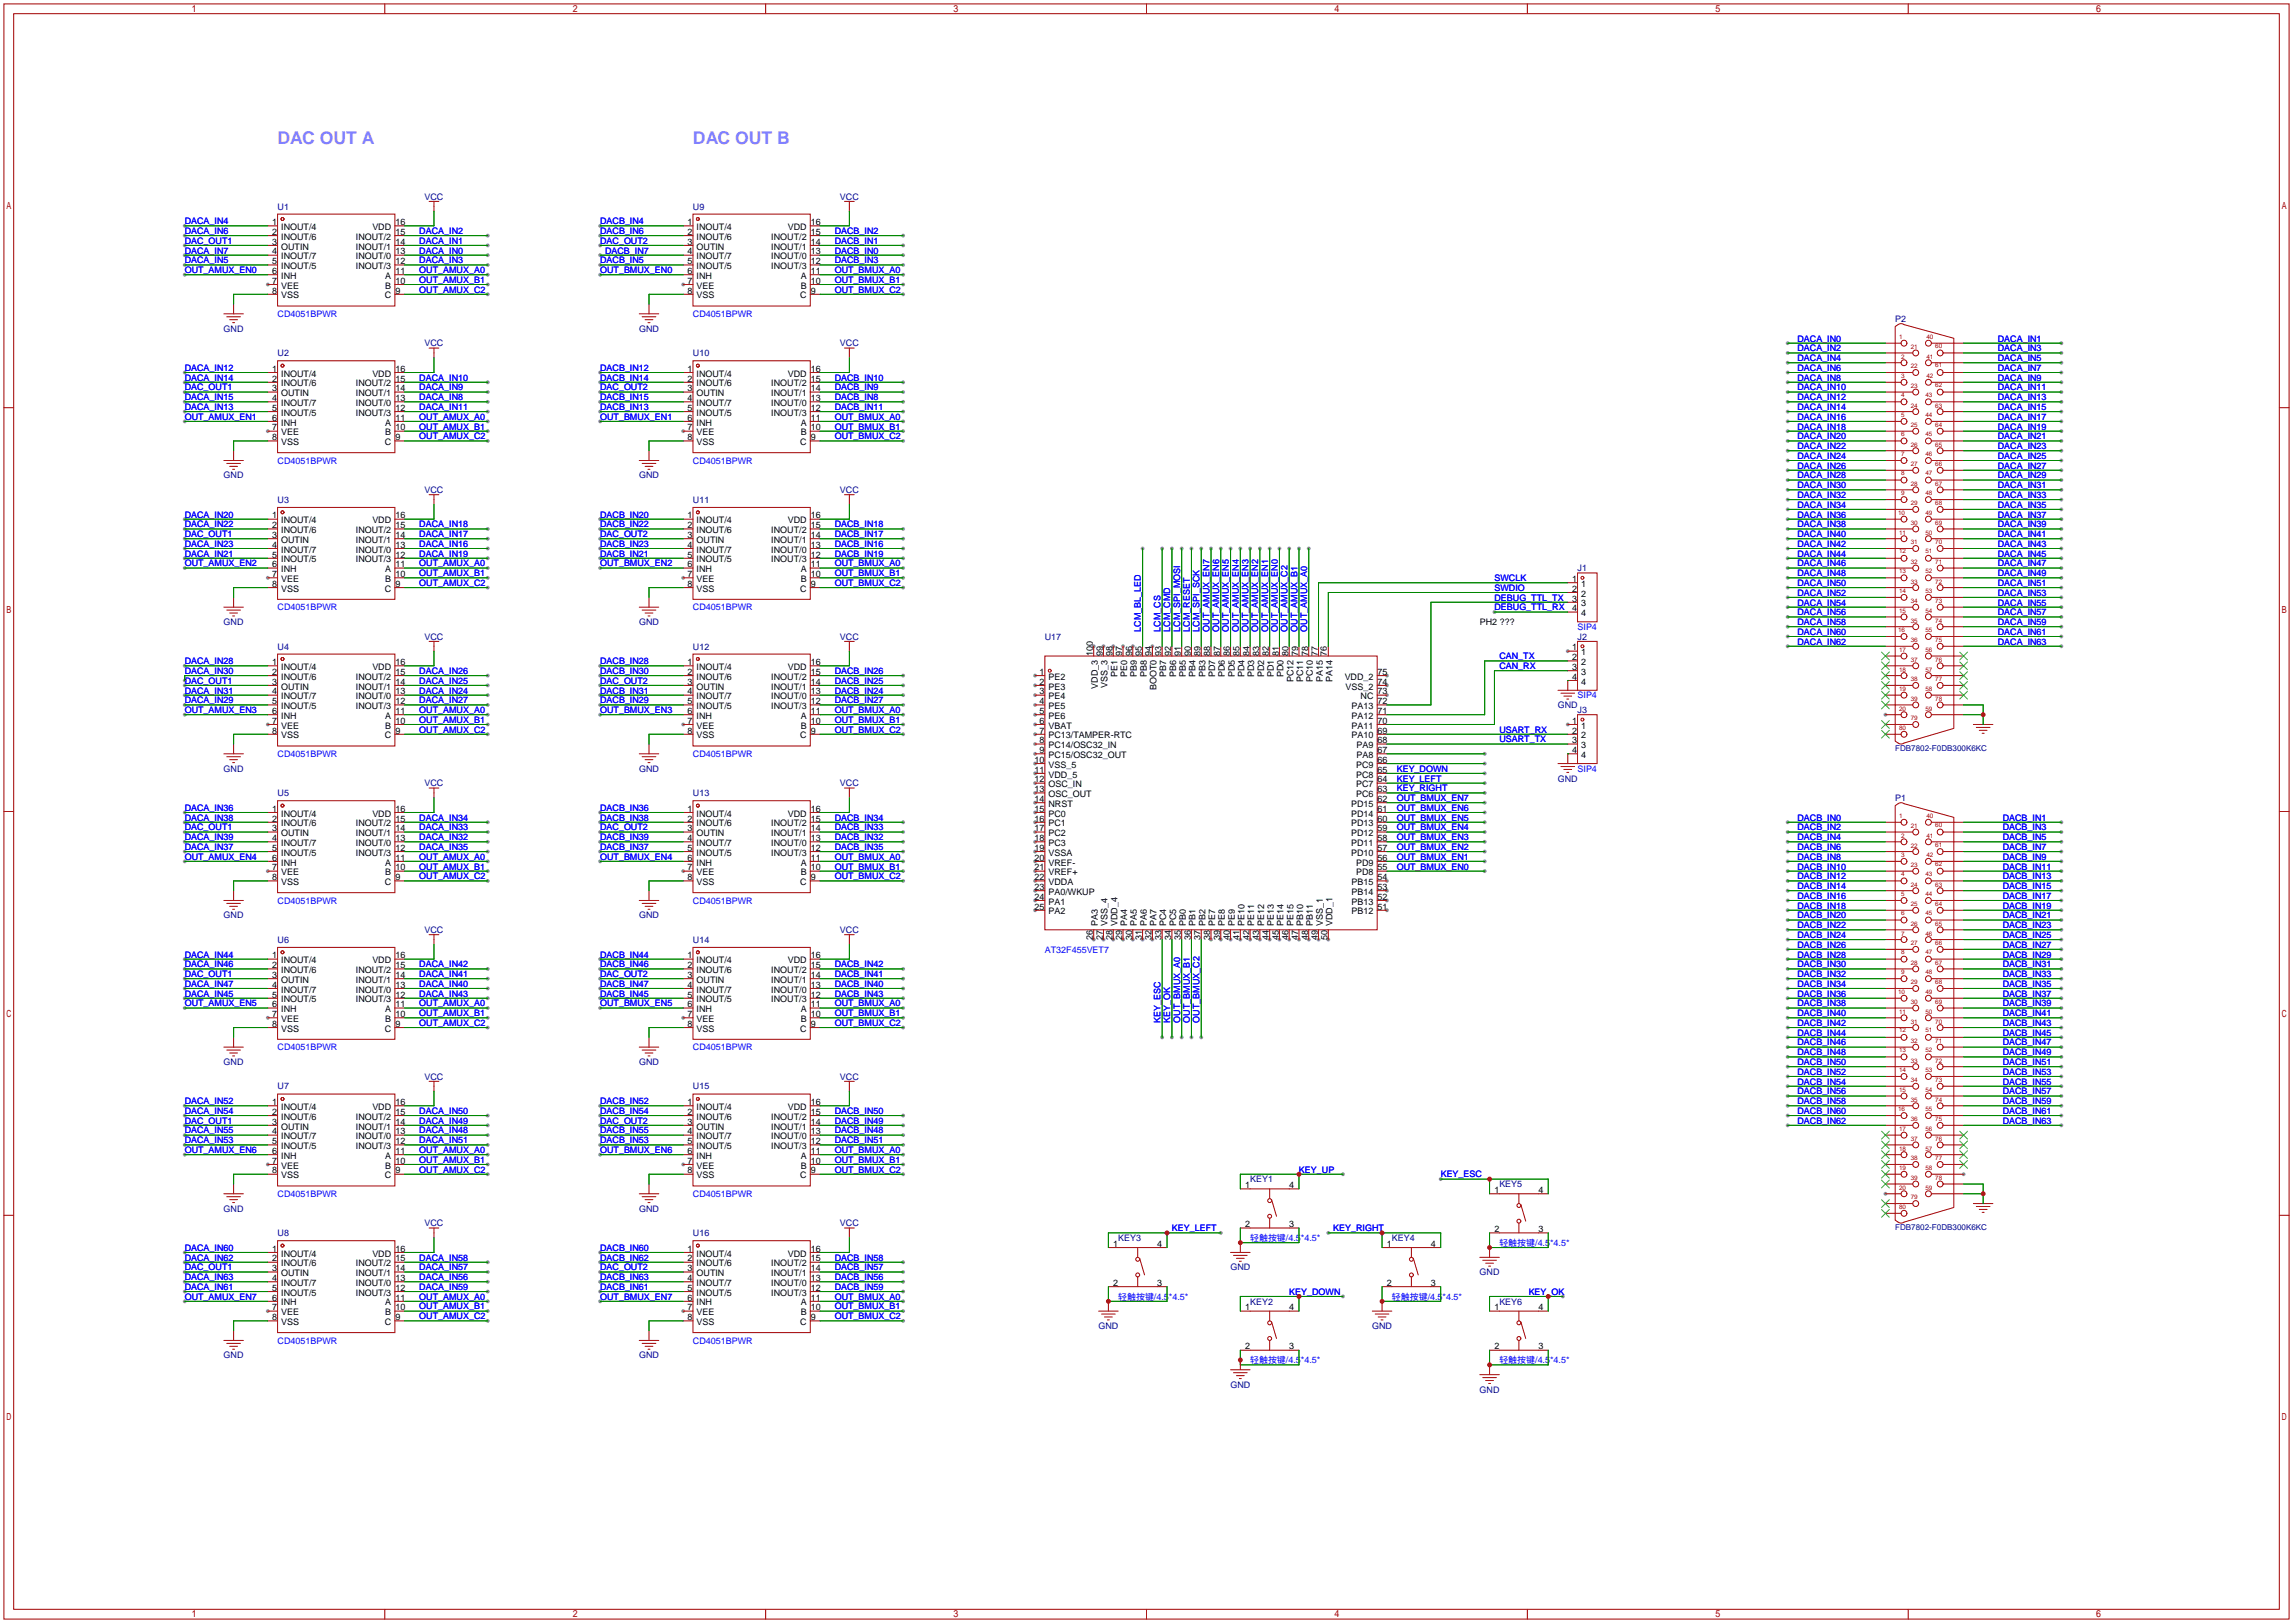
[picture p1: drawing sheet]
<svg xmlns="http://www.w3.org/2000/svg" width="596mm" height="422mm" viewBox="0 0 596 422" stroke-linecap="round" stroke-linejoin="round" font-family="sans-serif">
<defs><g id="words">
<g font-size="4.6" fill="#f0f">
<text x="72.1" y="37.5">DAC OUT A</text>
<text x="180.1" y="37.5">DAC OUT B</text>
</g>
<g font-size="2.3" fill="#000080">
<text x="110.3" y="51.9">VCC</text>
<text x="218.3" y="51.9">VCC</text>
<text x="72.1" y="54.4">U1</text>
<text x="180.1" y="54.4">U9</text>
<text x="492.5" y="83.7">P2</text>
<text x="58.1" y="86.2">GND</text>
<text x="166.1" y="86.2">GND</text>
<text x="72.1" y="92.5">U2</text>
<text x="110.3" y="90">VCC</text>
<text x="180.1" y="92.5">U10</text>
<text x="218.3" y="90">VCC</text>
<text x="58.1" y="124.3">GND</text>
<text x="166.1" y="124.3">GND</text>
<text x="72.1" y="130.6">U3</text>
<text x="110.3" y="128.1">VCC</text>
<text x="180.1" y="130.6">U11</text>
<text x="218.3" y="128.1">VCC</text>
<text x="410" y="148.4">J1</text>
<text x="58.1" y="162.4">GND</text>
<text x="110.3" y="166.2">VCC</text>
<text x="166.1" y="162.4">GND</text>
<text x="218.3" y="166.2">VCC</text>
<text x="271.5" y="166.2">U17</text>
<text x="410" y="166.2">J2</text>
<text x="72.1" y="168.7">U4</text>
<text x="180.1" y="168.7">U12</text>
<text x="404.8" y="184">GND</text>
<text x="410" y="185.3">J3</text>
<text x="58.1" y="200.5">GND</text>
<text x="166.1" y="200.5">GND</text>
<text x="404.8" y="203">GND</text>
<text x="72.1" y="206.8">U5</text>
<text x="110.3" y="204.3">VCC</text>
<text x="180.1" y="206.8">U13</text>
<text x="218.3" y="204.3">VCC</text>
<text x="492.5" y="208.1">P1</text>
<text x="58.1" y="238.6">GND</text>
<text x="166.1" y="238.6">GND</text>
<text x="72.1" y="244.9">U6</text>
<text x="110.3" y="242.4">VCC</text>
<text x="180.1" y="244.9">U14</text>
<text x="218.3" y="242.4">VCC</text>
<text x="58.1" y="276.7">GND</text>
<text x="110.3" y="280.5">VCC</text>
<text x="166.1" y="276.7">GND</text>
<text x="218.3" y="280.5">VCC</text>
<text x="72.1" y="283">U7</text>
<text x="180.1" y="283">U15</text>
<text x="324.9" y="307.2">KEY1</text>
<text x="389.6" y="308.4">KEY5</text>
<text x="58.1" y="314.8">GND</text>
<text x="166.1" y="314.8">GND</text>
<text x="72.1" y="321.1">U8</text>
<text x="110.3" y="318.6">VCC</text>
<text x="180.1" y="321.1">U16</text>
<text x="218.3" y="318.6">VCC</text>
<text x="290.6" y="322.4">KEY3</text>
<text x="361.7" y="322.4">KEY4</text>
<text x="319.7" y="330">GND</text>
<text x="384.5" y="331.3">GND</text>
<text x="324.9" y="338.9">KEY2</text>
<text x="389.6" y="338.9">KEY6</text>
<text x="285.5" y="345.3">GND</text>
<text x="356.6" y="345.3">GND</text>
<text x="58.1" y="352.9">GND</text>
<text x="166.1" y="352.9">GND</text>
<text x="319.7" y="360.5">GND</text>
<text x="384.5" y="361.8">GND</text>
</g>
<g font-size="2.3" fill="#00f">
<text x="48" y="58.3">DACA_IN4</text>
<text x="156" y="58.3">DACB_IN4</text>
<text x="48" y="63.3">DAC_OUT1</text>
<text x="48" y="60.8">DACA_IN6</text>
<text x="48" y="65.9">DACA_IN7</text>
<text x="109" y="60.8">DACA_IN2</text>
<text x="109" y="63.3">DACA_IN1</text>
<text x="109" y="65.9">DACA_IN0</text>
<text x="156" y="63.3">DAC_OUT2</text>
<text x="156" y="60.8">DACB_IN6</text>
<text x="157.2" y="65.9">DACB_IN7</text>
<text x="216.9" y="60.8">DACB_IN2</text>
<text x="216.9" y="63.3">DACB_IN1</text>
<text x="216.9" y="65.9">DACB_IN0</text>
<text x="48" y="71">OUT_AMUX_EN0</text>
<text x="48" y="68.4">DACA_IN5</text>
<text x="109" y="71">OUT_AMUX_A0</text>
<text x="109" y="68.4">DACA_IN3</text>
<text x="156" y="71">OUT_BMUX_EN0</text>
<text x="156" y="68.4">DACB_IN5</text>
<text x="216.9" y="71">OUT_BMUX_A0</text>
<text x="216.9" y="68.4">DACB_IN3</text>
<text x="109" y="73.5">OUT_AMUX_B1</text>
<text x="109" y="76">OUT_AMUX_C2</text>
<text x="216.9" y="73.5">OUT_BMUX_B1</text>
<text x="216.9" y="76">OUT_BMUX_C2</text>
<text x="72.1" y="82.4">CD4051BPWR</text>
<text x="180.1" y="82.4">CD4051BPWR</text>
<text x="467.1" y="88.7">DACA_IN0</text>
<text x="519.2" y="88.7">DACA_IN1</text>
<text x="467.1" y="91.3">DACA_IN2</text>
<text x="467.1" y="93.8">DACA_IN4</text>
<text x="519.2" y="91.3">DACA_IN3</text>
<text x="519.2" y="93.8">DACA_IN5</text>
<text x="48" y="101.4">DAC_OUT1</text>
<text x="48" y="98.9">DACA_IN14</text>
<text x="48" y="96.4">DACA_IN12</text>
<text x="109" y="98.9">DACA_IN10</text>
<text x="109" y="101.4">DACA_IN9</text>
<text x="156" y="101.4">DAC_OUT2</text>
<text x="156" y="98.9">DACB_IN14</text>
<text x="156" y="96.4">DACB_IN12</text>
<text x="216.9" y="98.9">DACB_IN10</text>
<text x="216.9" y="101.4">DACB_IN9</text>
<text x="467.1" y="96.4">DACA_IN6</text>
<text x="467.1" y="98.9">DACA_IN8</text>
<text x="467.1" y="101.4">DACA_IN10</text>
<text x="519.2" y="96.4">DACA_IN7</text>
<text x="519.2" y="98.9">DACA_IN9</text>
<text x="519.2" y="101.4">DACA_IN11</text>
<text x="48" y="104">DACA_IN15</text>
<text x="48" y="106.5">DACA_IN13</text>
<text x="109" y="104">DACA_IN8</text>
<text x="109" y="106.5">DACA_IN11</text>
<text x="156" y="104">DACB_IN15</text>
<text x="156" y="106.5">DACB_IN13</text>
<text x="216.9" y="104">DACB_IN8</text>
<text x="216.9" y="106.5">DACB_IN11</text>
<text x="467.1" y="104">DACA_IN12</text>
<text x="467.1" y="106.5">DACA_IN14</text>
<text x="519.2" y="104">DACA_IN13</text>
<text x="519.2" y="106.5">DACA_IN15</text>
<text x="48" y="109.1">OUT_AMUX_EN1</text>
<text x="109" y="109.1">OUT_AMUX_A0</text>
<text x="109" y="111.6">OUT_AMUX_B1</text>
<text x="156" y="109.1">OUT_BMUX_EN1</text>
<text x="216.9" y="109.1">OUT_BMUX_A0</text>
<text x="216.9" y="111.6">OUT_BMUX_B1</text>
<text x="467.1" y="109.1">DACA_IN16</text>
<text x="467.1" y="111.6">DACA_IN18</text>
<text x="519.2" y="109.1">DACA_IN17</text>
<text x="519.2" y="111.6">DACA_IN19</text>
<text x="109" y="114.1">OUT_AMUX_C2</text>
<text x="216.9" y="114.1">OUT_BMUX_C2</text>
<text x="467.1" y="114.1">DACA_IN20</text>
<text x="467.1" y="116.7">DACA_IN22</text>
<text x="467.1" y="119.2">DACA_IN24</text>
<text x="519.2" y="114.1">DACA_IN21</text>
<text x="519.2" y="116.7">DACA_IN23</text>
<text x="519.2" y="119.2">DACA_IN25</text>
<text x="72.1" y="120.5">CD4051BPWR</text>
<text x="180.1" y="120.5">CD4051BPWR</text>
<text x="467.1" y="121.8">DACA_IN26</text>
<text x="467.1" y="124.3">DACA_IN28</text>
<text x="519.2" y="121.8">DACA_IN27</text>
<text x="519.2" y="124.3">DACA_IN29</text>
<text x="467.1" y="126.8">DACA_IN30</text>
<text x="467.1" y="129.4">DACA_IN32</text>
<text x="467.1" y="131.9">DACA_IN34</text>
<text x="519.2" y="126.8">DACA_IN31</text>
<text x="519.2" y="129.4">DACA_IN33</text>
<text x="519.2" y="131.9">DACA_IN35</text>
<text x="48" y="137">DACA_IN22</text>
<text x="48" y="134.5">DACA_IN20</text>
<text x="109" y="137">DACA_IN18</text>
<text x="156" y="137">DACB_IN22</text>
<text x="156" y="134.5">DACB_IN20</text>
<text x="216.9" y="137">DACB_IN18</text>
<text x="467.1" y="134.5">DACA_IN36</text>
<text x="467.1" y="137">DACA_IN38</text>
<text x="519.2" y="134.5">DACA_IN37</text>
<text x="519.2" y="137">DACA_IN39</text>
<text x="48" y="139.5">DAC_OUT1</text>
<text x="48" y="142.1">DACA_IN23</text>
<text x="109" y="139.5">DACA_IN17</text>
<text x="109" y="142.1">DACA_IN16</text>
<text x="156" y="139.5">DAC_OUT2</text>
<text x="156" y="142.1">DACB_IN23</text>
<text x="216.9" y="139.5">DACB_IN17</text>
<text x="216.9" y="142.1">DACB_IN16</text>
<text x="467.1" y="139.5">DACA_IN40</text>
<text x="467.1" y="142.1">DACA_IN42</text>
<text x="519.2" y="139.5">DACA_IN41</text>
<text x="519.2" y="142.1">DACA_IN43</text>
<text x="48" y="147.2">OUT_AMUX_EN2</text>
<text x="48" y="144.6">DACA_IN21</text>
<text x="109" y="147.2">OUT_AMUX_A0</text>
<text x="109" y="149.7">OUT_AMUX_B1</text>
<text x="109" y="144.6">DACA_IN19</text>
<text x="156" y="147.2">OUT_BMUX_EN2</text>
<text x="156" y="144.6">DACB_IN21</text>
<text x="216.9" y="147.2">OUT_BMUX_A0</text>
<text x="216.9" y="149.7">OUT_BMUX_B1</text>
<text x="216.9" y="144.6">DACB_IN19</text>
<text x="467.1" y="144.6">DACA_IN44</text>
<text x="467.1" y="147.2">DACA_IN46</text>
<text x="467.1" y="149.7">DACA_IN48</text>
<text x="519.2" y="144.6">DACA_IN45</text>
<text x="519.2" y="147.2">DACA_IN47</text>
<text x="519.2" y="149.7">DACA_IN49</text>
<text x="109" y="152.2">OUT_AMUX_C2</text>
<text x="216.9" y="152.2">OUT_BMUX_C2</text>
<text x="388.4" y="151">SWCLK</text>
<text x="388.4" y="153.5">SWDIO</text>
<text x="467.1" y="152.2">DACA_IN50</text>
<text x="467.1" y="154.8">DACA_IN52</text>
<text x="519.2" y="152.2">DACA_IN51</text>
<text x="519.2" y="154.8">DACA_IN53</text>
<text x="72.1" y="158.6">CD4051BPWR</text>
<text x="180.1" y="158.6">CD4051BPWR</text>
<text x="388.4" y="156">DEBUG_TTL_TX</text>
<text x="388.4" y="158.6">DEBUG_TTL_RX</text>
<text x="467.1" y="157.3">DACA_IN54</text>
<text x="467.1" y="159.9">DACA_IN56</text>
<text x="519.2" y="157.3">DACA_IN55</text>
<text x="519.2" y="159.9">DACA_IN57</text>
<text x="296.5" y="164.1" transform="rotate(-90 296.5 164.1)">LCM_BL_LED</text>
<text x="301.6" y="164.1" transform="rotate(-90 301.6 164.1)">LCM_CS</text>
<text x="304.1" y="164.1" transform="rotate(-90 304.1 164.1)">LCM_CMD</text>
<text x="306.7" y="164.1" transform="rotate(-90 306.7 164.1)">LCM_SPI_MOSI</text>
<text x="309.2" y="164.1" transform="rotate(-90 309.2 164.1)">LCM_RESET</text>
<text x="311.7" y="164.1" transform="rotate(-90 311.7 164.1)">LCM_SPI_SCK</text>
<text x="314.3" y="164.1" transform="rotate(-90 314.3 164.1)">OUT_AMUX_EN7</text>
<text x="316.8" y="164.1" transform="rotate(-90 316.8 164.1)">OUT_AMUX_EN6</text>
<text x="319.4" y="164.1" transform="rotate(-90 319.4 164.1)">OUT_AMUX_EN5</text>
<text x="321.9" y="164.1" transform="rotate(-90 321.9 164.1)">OUT_AMUX_EN4</text>
<text x="324.4" y="164.1" transform="rotate(-90 324.4 164.1)">OUT_AMUX_EN3</text>
<text x="327" y="164.1" transform="rotate(-90 327 164.1)">OUT_AMUX_EN2</text>
<text x="329.5" y="164.1" transform="rotate(-90 329.5 164.1)">OUT_AMUX_EN1</text>
<text x="332.1" y="164.1" transform="rotate(-90 332.1 164.1)">OUT_AMUX_EN0</text>
<text x="334.6" y="164.1" transform="rotate(-90 334.6 164.1)">OUT_AMUX_C2</text>
<text x="337.1" y="164.1" transform="rotate(-90 337.1 164.1)">OUT_AMUX_B1</text>
<text x="339.7" y="164.1" transform="rotate(-90 339.7 164.1)">OUT_AMUX_A0</text>
<text x="410" y="163.7">SIP4</text>
<text x="467.1" y="162.4">DACA_IN58</text>
<text x="467.1" y="164.9">DACA_IN60</text>
<text x="467.1" y="167.5">DACA_IN62</text>
<text x="519.2" y="162.4">DACA_IN59</text>
<text x="519.2" y="164.9">DACA_IN61</text>
<text x="519.2" y="167.5">DACA_IN63</text>
<text x="48" y="172.6">DACA_IN28</text>
<text x="156" y="172.6">DACB_IN28</text>
<text x="389.6" y="173.8">CAN_RX</text>
<text x="389.6" y="171.3">CAN_TX</text>
<text x="48" y="177.6">DAC_OUT1</text>
<text x="48" y="175.1">DACA_IN30</text>
<text x="109" y="175.1">DACA_IN26</text>
<text x="109" y="177.6">DACA_IN25</text>
<text x="156" y="177.6">DAC_OUT2</text>
<text x="156" y="175.1">DACB_IN30</text>
<text x="216.9" y="175.1">DACB_IN26</text>
<text x="216.9" y="177.6">DACB_IN25</text>
<text x="48" y="185.3">OUT_AMUX_EN3</text>
<text x="48" y="180.2">DACA_IN31</text>
<text x="48" y="182.7">DACA_IN29</text>
<text x="109" y="185.3">OUT_AMUX_A0</text>
<text x="109" y="180.2">DACA_IN24</text>
<text x="109" y="182.7">DACA_IN27</text>
<text x="156" y="185.3">OUT_BMUX_EN3</text>
<text x="156" y="180.2">DACB_IN31</text>
<text x="156" y="182.7">DACB_IN29</text>
<text x="216.9" y="185.3">OUT_BMUX_A0</text>
<text x="216.9" y="180.2">DACB_IN24</text>
<text x="216.9" y="182.7">DACB_IN27</text>
<text x="410" y="181.4">SIP4</text>
<text x="109" y="187.8">OUT_AMUX_B1</text>
<text x="109" y="190.3">OUT_AMUX_C2</text>
<text x="216.9" y="187.8">OUT_BMUX_B1</text>
<text x="216.9" y="190.3">OUT_BMUX_C2</text>
<text x="389.6" y="190.3">USART_RX</text>
<text x="72.1" y="196.7">CD4051BPWR</text>
<text x="180.1" y="196.7">CD4051BPWR</text>
<text x="389.6" y="192.9">USART_TX</text>
<text x="363" y="203">KEY_LEFT</text>
<text x="363" y="200.5">KEY_DOWN</text>
<text x="410" y="200.5">SIP4</text>
<text x="363" y="208.1">OUT_BMUX_EN7</text>
<text x="363" y="205.6">KEY_RIGHT</text>
<text x="48" y="215.7">DAC_OUT1</text>
<text x="48" y="213.2">DACA_IN38</text>
<text x="48" y="210.7">DACA_IN36</text>
<text x="109" y="213.2">DACA_IN34</text>
<text x="109" y="215.7">DACA_IN33</text>
<text x="156" y="215.7">DAC_OUT2</text>
<text x="156" y="213.2">DACB_IN38</text>
<text x="156" y="210.7">DACB_IN36</text>
<text x="216.9" y="213.2">DACB_IN34</text>
<text x="216.9" y="215.7">DACB_IN33</text>
<text x="363" y="210.7">OUT_BMUX_EN6</text>
<text x="363" y="213.2">OUT_BMUX_EN5</text>
<text x="363" y="215.7">OUT_BMUX_EN4</text>
<text x="467.1" y="213.2">DACB_IN0</text>
<text x="467.1" y="215.7">DACB_IN2</text>
<text x="520.4" y="213.2">DACB_IN1</text>
<text x="520.4" y="215.7">DACB_IN3</text>
<text x="48" y="218.3">DACA_IN39</text>
<text x="48" y="220.8">DACA_IN37</text>
<text x="109" y="218.3">DACA_IN32</text>
<text x="109" y="220.8">DACA_IN35</text>
<text x="156" y="218.3">DACB_IN39</text>
<text x="156" y="220.8">DACB_IN37</text>
<text x="216.9" y="218.3">DACB_IN32</text>
<text x="216.9" y="220.8">DACB_IN35</text>
<text x="363" y="218.3">OUT_BMUX_EN3</text>
<text x="363" y="220.8">OUT_BMUX_EN2</text>
<text x="467.1" y="218.3">DACB_IN4</text>
<text x="467.1" y="220.8">DACB_IN6</text>
<text x="520.4" y="218.3">DACB_IN5</text>
<text x="520.4" y="220.8">DACB_IN7</text>
<text x="48" y="223.4">OUT_AMUX_EN4</text>
<text x="109" y="223.4">OUT_AMUX_A0</text>
<text x="109" y="225.9">OUT_AMUX_B1</text>
<text x="156" y="223.4">OUT_BMUX_EN4</text>
<text x="216.9" y="223.4">OUT_BMUX_A0</text>
<text x="216.9" y="225.9">OUT_BMUX_B1</text>
<text x="363" y="223.4">OUT_BMUX_EN1</text>
<text x="363" y="225.9">OUT_BMUX_EN0</text>
<text x="467.1" y="223.4">DACB_IN8</text>
<text x="467.1" y="225.9">DACB_IN10</text>
<text x="520.4" y="223.4">DACB_IN9</text>
<text x="520.4" y="225.9">DACB_IN11</text>
<text x="109" y="228.4">OUT_AMUX_C2</text>
<text x="216.9" y="228.4">OUT_BMUX_C2</text>
<text x="467.1" y="228.4">DACB_IN12</text>
<text x="467.1" y="231">DACB_IN14</text>
<text x="467.1" y="233.5">DACB_IN16</text>
<text x="520.4" y="228.4">DACB_IN13</text>
<text x="520.4" y="231">DACB_IN15</text>
<text x="520.4" y="233.5">DACB_IN17</text>
<text x="72.1" y="234.8">CD4051BPWR</text>
<text x="180.1" y="234.8">CD4051BPWR</text>
<text x="467.1" y="236.1">DACB_IN18</text>
<text x="467.1" y="238.6">DACB_IN20</text>
<text x="520.4" y="236.1">DACB_IN19</text>
<text x="520.4" y="238.6">DACB_IN21</text>
<text x="467.1" y="241.1">DACB_IN22</text>
<text x="467.1" y="243.7">DACB_IN24</text>
<text x="520.4" y="241.1">DACB_IN23</text>
<text x="520.4" y="243.7">DACB_IN25</text>
<text x="48" y="251.3">DACA_IN46</text>
<text x="48" y="248.8">DACA_IN44</text>
<text x="109" y="251.3">DACA_IN42</text>
<text x="156" y="251.3">DACB_IN46</text>
<text x="156" y="248.8">DACB_IN44</text>
<text x="216.9" y="251.3">DACB_IN42</text>
<text x="271.5" y="247.5">AT32F455VET7</text>
<text x="467.1" y="246.2">DACB_IN26</text>
<text x="467.1" y="248.8">DACB_IN28</text>
<text x="467.1" y="251.3">DACB_IN30</text>
<text x="520.4" y="246.2">DACB_IN27</text>
<text x="520.4" y="248.8">DACB_IN29</text>
<text x="520.4" y="251.3">DACB_IN31</text>
<text x="48" y="253.8">DAC_OUT1</text>
<text x="48" y="256.4">DACA_IN47</text>
<text x="109" y="253.8">DACA_IN41</text>
<text x="109" y="256.4">DACA_IN40</text>
<text x="156" y="253.8">DAC_OUT2</text>
<text x="156" y="256.4">DACB_IN47</text>
<text x="216.9" y="253.8">DACB_IN41</text>
<text x="216.9" y="256.4">DACB_IN40</text>
<text x="467.1" y="253.8">DACB_IN32</text>
<text x="467.1" y="256.4">DACB_IN34</text>
<text x="520.4" y="253.8">DACB_IN33</text>
<text x="520.4" y="256.4">DACB_IN35</text>
<text x="48" y="258.9">DACA_IN45</text>
<text x="48" y="261.5">OUT_AMUX_EN5</text>
<text x="109" y="261.5">OUT_AMUX_A0</text>
<text x="109" y="264">OUT_AMUX_B1</text>
<text x="109" y="258.9">DACA_IN43</text>
<text x="156" y="261.5">OUT_BMUX_EN5</text>
<text x="156" y="258.9">DACB_IN45</text>
<text x="216.9" y="261.5">OUT_BMUX_A0</text>
<text x="216.9" y="264">OUT_BMUX_B1</text>
<text x="216.9" y="258.9">DACB_IN43</text>
<text x="467.1" y="258.9">DACB_IN36</text>
<text x="467.1" y="261.5">DACB_IN38</text>
<text x="467.1" y="264">DACB_IN40</text>
<text x="520.4" y="258.9">DACB_IN37</text>
<text x="520.4" y="261.5">DACB_IN39</text>
<text x="520.4" y="264">DACB_IN41</text>
<text x="109" y="266.5">OUT_AMUX_C2</text>
<text x="216.9" y="266.5">OUT_BMUX_C2</text>
<text x="301.6" y="265.7" transform="rotate(-90 301.6 265.7)">KEY_ESC</text>
<text x="304.1" y="265.7" transform="rotate(-90 304.1 265.7)">KEY_OK</text>
<text x="306.7" y="265.7" transform="rotate(-90 306.7 265.7)">OUT_BMUX_A0</text>
<text x="309.2" y="265.7" transform="rotate(-90 309.2 265.7)">OUT_BMUX_B1</text>
<text x="311.7" y="265.7" transform="rotate(-90 311.7 265.7)">OUT_BMUX_C2</text>
<text x="467.1" y="266.5">DACB_IN42</text>
<text x="467.1" y="269.1">DACB_IN44</text>
<text x="520.4" y="266.5">DACB_IN43</text>
<text x="520.4" y="269.1">DACB_IN45</text>
<text x="72.1" y="272.9">CD4051BPWR</text>
<text x="180.1" y="272.9">CD4051BPWR</text>
<text x="467.1" y="271.6">DACB_IN46</text>
<text x="467.1" y="274.2">DACB_IN48</text>
<text x="520.4" y="271.6">DACB_IN47</text>
<text x="520.4" y="274.2">DACB_IN49</text>
<text x="467.1" y="276.7">DACB_IN50</text>
<text x="467.1" y="279.2">DACB_IN52</text>
<text x="467.1" y="281.8">DACB_IN54</text>
<text x="520.4" y="276.7">DACB_IN51</text>
<text x="520.4" y="279.2">DACB_IN53</text>
<text x="520.4" y="281.8">DACB_IN55</text>
<text x="48" y="286.9">DACA_IN52</text>
<text x="156" y="286.9">DACB_IN52</text>
<text x="467.1" y="284.3">DACB_IN56</text>
<text x="467.1" y="286.9">DACB_IN58</text>
<text x="520.4" y="284.3">DACB_IN57</text>
<text x="520.4" y="286.9">DACB_IN59</text>
<text x="48" y="291.9">DAC_OUT1</text>
<text x="48" y="289.4">DACA_IN54</text>
<text x="109" y="289.4">DACA_IN50</text>
<text x="109" y="291.9">DACA_IN49</text>
<text x="156" y="291.9">DAC_OUT2</text>
<text x="156" y="289.4">DACB_IN54</text>
<text x="216.9" y="289.4">DACB_IN50</text>
<text x="216.9" y="291.9">DACB_IN49</text>
<text x="467.1" y="289.4">DACB_IN60</text>
<text x="467.1" y="291.9">DACB_IN62</text>
<text x="520.4" y="289.4">DACB_IN61</text>
<text x="520.4" y="291.9">DACB_IN63</text>
<text x="48" y="299.6">OUT_AMUX_EN6</text>
<text x="48" y="294.5">DACA_IN55</text>
<text x="48" y="297">DACA_IN53</text>
<text x="109" y="299.6">OUT_AMUX_A0</text>
<text x="109" y="294.5">DACA_IN48</text>
<text x="109" y="297">DACA_IN51</text>
<text x="156" y="299.6">OUT_BMUX_EN6</text>
<text x="156" y="294.5">DACB_IN55</text>
<text x="156" y="297">DACB_IN53</text>
<text x="216.9" y="299.6">OUT_BMUX_A0</text>
<text x="216.9" y="294.5">DACB_IN48</text>
<text x="216.9" y="297">DACB_IN51</text>
<text x="109" y="302.1">OUT_AMUX_B1</text>
<text x="109" y="304.6">OUT_AMUX_C2</text>
<text x="216.9" y="302.1">OUT_BMUX_B1</text>
<text x="216.9" y="304.6">OUT_BMUX_C2</text>
<text x="337.6" y="304.6">KEY_UP</text>
<text x="374.4" y="305.9">KEY_ESC</text>
<text x="72.1" y="311">CD4051BPWR</text>
<text x="180.1" y="311">CD4051BPWR</text>
<text x="304.5" y="319.9">KEY_LEFT</text>
<text x="324.9" y="322.4">轻触按键/4.5*4.5*</text>
<text x="346.5" y="319.9">KEY_RIGHT</text>
<text x="389.6" y="323.7">轻触按键/4.5*4.5*</text>
<text x="48" y="327.5">DACA_IN62</text>
<text x="48" y="325">DACA_IN60</text>
<text x="109" y="327.5">DACA_IN58</text>
<text x="156" y="327.5">DACB_IN62</text>
<text x="156" y="325">DACB_IN60</text>
<text x="216.9" y="327.5">DACB_IN58</text>
<text x="48" y="330">DAC_OUT1</text>
<text x="48" y="332.6">DACA_IN63</text>
<text x="48" y="335.1">DACA_IN61</text>
<text x="109" y="330">DACA_IN57</text>
<text x="109" y="332.6">DACA_IN56</text>
<text x="109" y="335.1">DACA_IN59</text>
<text x="156" y="330">DAC_OUT2</text>
<text x="156" y="332.6">DACB_IN63</text>
<text x="156" y="335.1">DACB_IN61</text>
<text x="216.9" y="330">DACB_IN57</text>
<text x="216.9" y="332.6">DACB_IN56</text>
<text x="216.9" y="335.1">DACB_IN59</text>
<text x="48" y="337.7">OUT_AMUX_EN7</text>
<text x="109" y="337.7">OUT_AMUX_A0</text>
<text x="109" y="340.2">OUT_AMUX_B1</text>
<text x="156" y="337.7">OUT_BMUX_EN7</text>
<text x="216.9" y="337.7">OUT_BMUX_A0</text>
<text x="216.9" y="340.2">OUT_BMUX_B1</text>
<text x="290.6" y="337.7">轻触按键/4.5*4.5*</text>
<text x="335" y="336.4">KEY_DOWN</text>
<text x="361.7" y="337.7">轻触按键/4.5*4.5*</text>
<text x="397.3" y="336.4">KEY_OK</text>
<text x="109" y="342.7">OUT_AMUX_C2</text>
<text x="216.9" y="342.7">OUT_BMUX_C2</text>
<text x="72.1" y="349.1">CD4051BPWR</text>
<text x="180.1" y="349.1">CD4051BPWR</text>
<text x="324.9" y="354.2">轻触按键/4.5*4.5*</text>
<text x="389.6" y="354.2">轻触按键/4.5*4.5*</text>
</g>
<g font-size="2.3">
<text x="70.7" y="58.5">1</text>
<text x="73.1" y="59.8">INOUT/4</text>
<text x="96.8" y="59.8">VDD</text>
<text x="102.7" y="58.5">16</text>
<text x="178.7" y="58.5">1</text>
<text x="181" y="59.8">INOUT/4</text>
<text x="204.7" y="59.8">VDD</text>
<text x="210.7" y="58.5">16</text>
<text x="70.7" y="61">2</text>
<text x="70.7" y="63.6">3</text>
<text x="73.1" y="62.3">INOUT/6</text>
<text x="73.1" y="64.8">OUTIN</text>
<text x="92.5" y="64.8">INOUT/1</text>
<text x="92.5" y="62.3">INOUT/2</text>
<text x="102.7" y="63.6">14</text>
<text x="102.7" y="61">15</text>
<text x="178.7" y="61">2</text>
<text x="178.7" y="63.6">3</text>
<text x="181" y="62.3">INOUT/6</text>
<text x="181" y="64.8">OUTIN</text>
<text x="200.4" y="64.8">INOUT/1</text>
<text x="200.4" y="62.3">INOUT/2</text>
<text x="210.7" y="63.6">14</text>
<text x="210.7" y="61">15</text>
<text x="70.7" y="66.1">4</text>
<text x="70.7" y="68.6">5</text>
<text x="70.7" y="71.2">6</text>
<text x="73.1" y="67.4">INOUT/7</text>
<text x="73.1" y="69.9">INOUT/5</text>
<text x="92.5" y="69.9">INOUT/3</text>
<text x="92.5" y="67.4">INOUT/0</text>
<text x="102.7" y="71.2">11</text>
<text x="102.7" y="68.6">12</text>
<text x="102.7" y="66.1">13</text>
<text x="178.7" y="66.1">4</text>
<text x="178.7" y="68.6">5</text>
<text x="178.7" y="71.2">6</text>
<text x="181" y="67.4">INOUT/7</text>
<text x="181" y="69.9">INOUT/5</text>
<text x="200.4" y="69.9">INOUT/3</text>
<text x="200.4" y="67.4">INOUT/0</text>
<text x="210.7" y="71.2">11</text>
<text x="210.7" y="68.6">12</text>
<text x="210.7" y="66.1">13</text>
<text x="70.7" y="73.7">7</text>
<text x="70.7" y="76.3">8</text>
<text x="73.1" y="72.5">INH</text>
<text x="73.1" y="75">VEE</text>
<text x="73.1" y="77.5">VSS</text>
<text x="100" y="77.5">C</text>
<text x="100.1" y="75">B</text>
<text x="100.1" y="72.5">A</text>
<text x="102.7" y="76.3">9</text>
<text x="102.7" y="73.7">10</text>
<text x="178.7" y="73.7">7</text>
<text x="178.7" y="76.3">8</text>
<text x="181" y="72.5">INH</text>
<text x="181" y="75">VEE</text>
<text x="181" y="77.5">VSS</text>
<text x="207.9" y="77.5">C</text>
<text x="208.1" y="75">B</text>
<text x="208.1" y="72.5">A</text>
<text x="210.7" y="76.3">9</text>
<text x="210.7" y="73.7">10</text>
<text x="70.7" y="96.6">1</text>
<text x="70.7" y="99.1">2</text>
<text x="70.7" y="101.7">3</text>
<text x="73.1" y="97.9">INOUT/4</text>
<text x="73.1" y="100.4">INOUT/6</text>
<text x="92.5" y="100.4">INOUT/2</text>
<text x="96.8" y="97.9">VDD</text>
<text x="102.7" y="101.7">14</text>
<text x="102.7" y="99.1">15</text>
<text x="102.7" y="96.6">16</text>
<text x="178.7" y="96.6">1</text>
<text x="178.7" y="99.1">2</text>
<text x="178.7" y="101.7">3</text>
<text x="181" y="97.9">INOUT/4</text>
<text x="181" y="100.4">INOUT/6</text>
<text x="200.4" y="100.4">INOUT/2</text>
<text x="204.7" y="97.9">VDD</text>
<text x="210.7" y="101.7">14</text>
<text x="210.7" y="99.1">15</text>
<text x="210.7" y="96.6">16</text>
<text x="70.7" y="104.2">4</text>
<text x="70.7" y="106.7">5</text>
<text x="73.1" y="102.9">OUTIN</text>
<text x="73.1" y="105.5">INOUT/7</text>
<text x="92.5" y="105.5">INOUT/0</text>
<text x="92.5" y="102.9">INOUT/1</text>
<text x="102.7" y="106.7">12</text>
<text x="102.7" y="104.2">13</text>
<text x="178.7" y="104.2">4</text>
<text x="178.7" y="106.7">5</text>
<text x="181" y="102.9">OUTIN</text>
<text x="181" y="105.5">INOUT/7</text>
<text x="200.4" y="105.5">INOUT/0</text>
<text x="200.4" y="102.9">INOUT/1</text>
<text x="210.7" y="106.7">12</text>
<text x="210.7" y="104.2">13</text>
<text x="70.7" y="109.3">6</text>
<text x="70.7" y="111.8">7</text>
<text x="73.1" y="108">INOUT/5</text>
<text x="73.1" y="110.6">INH</text>
<text x="73.1" y="113.1">VEE</text>
<text x="92.5" y="108">INOUT/3</text>
<text x="100.1" y="113.1">B</text>
<text x="100.1" y="110.6">A</text>
<text x="102.7" y="111.8">10</text>
<text x="102.7" y="109.3">11</text>
<text x="178.7" y="109.3">6</text>
<text x="178.7" y="111.8">7</text>
<text x="181" y="108">INOUT/5</text>
<text x="181" y="110.6">INH</text>
<text x="181" y="113.1">VEE</text>
<text x="200.4" y="108">INOUT/3</text>
<text x="208.1" y="113.1">B</text>
<text x="208.1" y="110.6">A</text>
<text x="210.7" y="111.8">10</text>
<text x="210.7" y="109.3">11</text>
<text x="70.7" y="114.4">8</text>
<text x="73.1" y="115.6">VSS</text>
<text x="100" y="115.6">C</text>
<text x="102.7" y="114.4">9</text>
<text x="178.7" y="114.4">8</text>
<text x="181" y="115.6">VSS</text>
<text x="207.9" y="115.6">C</text>
<text x="210.7" y="114.4">9</text>
<text x="70.7" y="134.7">1</text>
<text x="70.7" y="137.2">2</text>
<text x="73.1" y="136">INOUT/4</text>
<text x="96.8" y="136">VDD</text>
<text x="102.7" y="137.2">15</text>
<text x="102.7" y="134.7">16</text>
<text x="178.7" y="134.7">1</text>
<text x="178.7" y="137.2">2</text>
<text x="181" y="136">INOUT/4</text>
<text x="204.7" y="136">VDD</text>
<text x="210.7" y="137.2">15</text>
<text x="210.7" y="134.7">16</text>
<text x="70.7" y="139.8">3</text>
<text x="70.7" y="142.3">4</text>
<text x="73.1" y="138.5">INOUT/6</text>
<text x="73.1" y="141">OUTIN</text>
<text x="73.1" y="143.6">INOUT/7</text>
<text x="92.5" y="143.6">INOUT/0</text>
<text x="92.5" y="141">INOUT/1</text>
<text x="92.5" y="138.5">INOUT/2</text>
<text x="102.7" y="142.3">13</text>
<text x="102.7" y="139.8">14</text>
<text x="178.7" y="139.8">3</text>
<text x="178.7" y="142.3">4</text>
<text x="181" y="138.5">INOUT/6</text>
<text x="181" y="141">OUTIN</text>
<text x="181" y="143.6">INOUT/7</text>
<text x="200.4" y="143.6">INOUT/0</text>
<text x="200.4" y="141">INOUT/1</text>
<text x="200.4" y="138.5">INOUT/2</text>
<text x="210.7" y="142.3">13</text>
<text x="210.7" y="139.8">14</text>
<text x="70.7" y="144.8">5</text>
<text x="70.7" y="147.4">6</text>
<text x="70.7" y="149.9">7</text>
<text x="73.1" y="146.1">INOUT/5</text>
<text x="73.1" y="148.7">INH</text>
<text x="92.5" y="146.1">INOUT/3</text>
<text x="100.1" y="148.7">A</text>
<text x="102.7" y="149.9">10</text>
<text x="102.7" y="147.4">11</text>
<text x="102.7" y="144.8">12</text>
<text x="178.7" y="144.8">5</text>
<text x="178.7" y="147.4">6</text>
<text x="178.7" y="149.9">7</text>
<text x="181" y="146.1">INOUT/5</text>
<text x="181" y="148.7">INH</text>
<text x="200.4" y="146.1">INOUT/3</text>
<text x="208.1" y="148.7">A</text>
<text x="210.7" y="149.9">10</text>
<text x="210.7" y="147.4">11</text>
<text x="210.7" y="144.8">12</text>
<text x="70.7" y="152.5">8</text>
<text x="73.1" y="151.2">VEE</text>
<text x="73.1" y="153.7">VSS</text>
<text x="100" y="153.7">C</text>
<text x="100.1" y="151.2">B</text>
<text x="102.7" y="152.5">9</text>
<text x="178.7" y="152.5">8</text>
<text x="181" y="151.2">VEE</text>
<text x="181" y="153.7">VSS</text>
<text x="207.9" y="153.7">C</text>
<text x="208.1" y="151.2">B</text>
<text x="210.7" y="152.5">9</text>
<text x="408.5" y="151.2">1</text>
<text x="408.5" y="153.7">2</text>
<text x="410.9" y="152.5">1</text>
<text x="410.9" y="155">2</text>
<text x="408.5" y="156.3">3</text>
<text x="408.5" y="158.8">4</text>
<text x="410.9" y="157.5">3</text>
<text x="410.9" y="160.1">4</text>
<text x="384.6" y="162.4">PH2 ???</text>
<text x="70.7" y="172.8">1</text>
<text x="102.7" y="172.8">16</text>
<text x="178.7" y="172.8">1</text>
<text x="210.7" y="172.8">16</text>
<text x="284" y="170.3" transform="rotate(-90 284 170.3)">100</text>
<text x="286.6" y="170.3" transform="rotate(-90 286.6 170.3)">99</text>
<text x="289.1" y="170.3" transform="rotate(-90 289.1 170.3)">98</text>
<text x="291.7" y="170.3" transform="rotate(-90 291.7 170.3)">97</text>
<text x="294.2" y="170.3" transform="rotate(-90 294.2 170.3)">96</text>
<text x="296.7" y="170.3" transform="rotate(-90 296.7 170.3)">95</text>
<text x="299.3" y="170.3" transform="rotate(-90 299.3 170.3)">94</text>
<text x="301.8" y="170.3" transform="rotate(-90 301.8 170.3)">93</text>
<text x="304.4" y="170.3" transform="rotate(-90 304.4 170.3)">92</text>
<text x="306.9" y="170.3" transform="rotate(-90 306.9 170.3)">91</text>
<text x="309.4" y="170.3" transform="rotate(-90 309.4 170.3)">90</text>
<text x="312" y="170.3" transform="rotate(-90 312 170.3)">89</text>
<text x="314.5" y="170.3" transform="rotate(-90 314.5 170.3)">88</text>
<text x="317.1" y="170.3" transform="rotate(-90 317.1 170.3)">87</text>
<text x="319.6" y="170.3" transform="rotate(-90 319.6 170.3)">86</text>
<text x="322.1" y="170.3" transform="rotate(-90 322.1 170.3)">85</text>
<text x="324.7" y="170.3" transform="rotate(-90 324.7 170.3)">84</text>
<text x="327.2" y="170.3" transform="rotate(-90 327.2 170.3)">83</text>
<text x="329.8" y="170.3" transform="rotate(-90 329.8 170.3)">82</text>
<text x="332.3" y="170.3" transform="rotate(-90 332.3 170.3)">81</text>
<text x="334.8" y="170.3" transform="rotate(-90 334.8 170.3)">80</text>
<text x="337.4" y="170.3" transform="rotate(-90 337.4 170.3)">79</text>
<text x="339.9" y="170.3" transform="rotate(-90 339.9 170.3)">78</text>
<text x="342.5" y="170.3" transform="rotate(-90 342.5 170.3)">77</text>
<text x="344.8" y="170.4" transform="rotate(-90 344.8 170.4)">76</text>
<text x="408.5" y="169">1</text>
<text x="408.5" y="171.5">2</text>
<text x="410.9" y="170.2">1</text>
<text x="410.9" y="172.8">2</text>
<text x="70.7" y="175.3">2</text>
<text x="70.7" y="177.9">3</text>
<text x="73.1" y="174.1">INOUT/4</text>
<text x="73.1" y="176.6">INOUT/6</text>
<text x="73.1" y="179.1">OUTIN</text>
<text x="92.5" y="179.1">INOUT/1</text>
<text x="92.5" y="176.6">INOUT/2</text>
<text x="96.8" y="174.1">VDD</text>
<text x="102.7" y="177.9">14</text>
<text x="102.7" y="175.3">15</text>
<text x="178.7" y="175.3">2</text>
<text x="178.7" y="177.9">3</text>
<text x="181" y="174.1">INOUT/4</text>
<text x="181" y="176.6">INOUT/6</text>
<text x="181" y="179.1">OUTIN</text>
<text x="200.4" y="179.1">INOUT/1</text>
<text x="200.4" y="176.6">INOUT/2</text>
<text x="204.7" y="174.1">VDD</text>
<text x="210.7" y="177.9">14</text>
<text x="210.7" y="175.3">15</text>
<text x="270.1" y="175.3">1</text>
<text x="270.1" y="177.9">2</text>
<text x="272.5" y="176.6">PE2</text>
<text x="272.5" y="179.1">PE3</text>
<text x="285.3" y="178.9" transform="rotate(-90 285.3 178.9)">VDD_3</text>
<text x="287.8" y="178.6" transform="rotate(-90 287.8 178.6)">VSS_3</text>
<text x="290.4" y="175.8" transform="rotate(-90 290.4 175.8)">PE1</text>
<text x="292.9" y="175.8" transform="rotate(-90 292.9 175.8)">PE0</text>
<text x="295.5" y="175.8" transform="rotate(-90 295.5 175.8)">PB9</text>
<text x="298" y="175.8" transform="rotate(-90 298 175.8)">PB8</text>
<text x="300.5" y="179.3" transform="rotate(-90 300.5 179.3)">BOOT0</text>
<text x="303.1" y="175.8" transform="rotate(-90 303.1 175.8)">PB7</text>
<text x="305.6" y="175.8" transform="rotate(-90 305.6 175.8)">PB6</text>
<text x="308.2" y="175.8" transform="rotate(-90 308.2 175.8)">PB5</text>
<text x="310.7" y="175.8" transform="rotate(-90 310.7 175.8)">PB4</text>
<text x="313.2" y="175.8" transform="rotate(-90 313.2 175.8)">PB3</text>
<text x="315.8" y="175.9" transform="rotate(-90 315.8 175.9)">PD7</text>
<text x="318.3" y="175.9" transform="rotate(-90 318.3 175.9)">PD6</text>
<text x="320.9" y="175.9" transform="rotate(-90 320.9 175.9)">PD5</text>
<text x="323.4" y="175.9" transform="rotate(-90 323.4 175.9)">PD4</text>
<text x="325.9" y="175.9" transform="rotate(-90 325.9 175.9)">PD3</text>
<text x="328.5" y="175.9" transform="rotate(-90 328.5 175.9)">PD2</text>
<text x="331" y="175.9" transform="rotate(-90 331 175.9)">PD1</text>
<text x="333.6" y="175.9" transform="rotate(-90 333.6 175.9)">PD0</text>
<text x="336.1" y="177.2" transform="rotate(-90 336.1 177.2)">PC12</text>
<text x="338.6" y="177.2" transform="rotate(-90 338.6 177.2)">PC11</text>
<text x="341.2" y="177.2" transform="rotate(-90 341.2 177.2)">PC10</text>
<text x="343.7" y="177.1" transform="rotate(-90 343.7 177.1)">PA15</text>
<text x="346.3" y="177.1" transform="rotate(-90 346.3 177.1)">PA14</text>
<text x="349.4" y="176.6">VDD_2</text>
<text x="349.7" y="179.1">VSS_2</text>
<text x="358" y="177.9">74</text>
<text x="358" y="175.3">75</text>
<text x="408.5" y="174.1">3</text>
<text x="408.5" y="176.6">4</text>
<text x="410.9" y="175.3">3</text>
<text x="410.9" y="177.9">4</text>
<text x="70.7" y="180.4">4</text>
<text x="70.7" y="182.9">5</text>
<text x="70.7" y="185.5">6</text>
<text x="73.1" y="181.7">INOUT/7</text>
<text x="73.1" y="184.2">INOUT/5</text>
<text x="92.5" y="184.2">INOUT/3</text>
<text x="92.5" y="181.7">INOUT/0</text>
<text x="102.7" y="185.5">11</text>
<text x="102.7" y="182.9">12</text>
<text x="102.7" y="180.4">13</text>
<text x="178.7" y="180.4">4</text>
<text x="178.7" y="182.9">5</text>
<text x="178.7" y="185.5">6</text>
<text x="181" y="181.7">INOUT/7</text>
<text x="181" y="184.2">INOUT/5</text>
<text x="200.4" y="184.2">INOUT/3</text>
<text x="200.4" y="181.7">INOUT/0</text>
<text x="210.7" y="185.5">11</text>
<text x="210.7" y="182.9">12</text>
<text x="210.7" y="180.4">13</text>
<text x="270.1" y="180.4">3</text>
<text x="270.1" y="182.9">4</text>
<text x="270.1" y="185.5">5</text>
<text x="272.5" y="181.7">PE4</text>
<text x="272.5" y="184.2">PE5</text>
<text x="351.3" y="184.2">PA13</text>
<text x="353.6" y="181.7">NC</text>
<text x="358" y="185.5">71</text>
<text x="358" y="182.9">72</text>
<text x="358" y="180.4">73</text>
<text x="70.7" y="188">7</text>
<text x="70.7" y="190.6">8</text>
<text x="73.1" y="186.8">INH</text>
<text x="73.1" y="189.3">VEE</text>
<text x="73.1" y="191.8">VSS</text>
<text x="100" y="191.8">C</text>
<text x="100.1" y="189.3">B</text>
<text x="100.1" y="186.8">A</text>
<text x="102.7" y="190.6">9</text>
<text x="102.7" y="188">10</text>
<text x="178.7" y="188">7</text>
<text x="178.7" y="190.6">8</text>
<text x="181" y="186.8">INH</text>
<text x="181" y="189.3">VEE</text>
<text x="181" y="191.8">VSS</text>
<text x="207.9" y="191.8">C</text>
<text x="208.1" y="189.3">B</text>
<text x="208.1" y="186.8">A</text>
<text x="210.7" y="190.6">9</text>
<text x="210.7" y="188">10</text>
<text x="270.1" y="188">6</text>
<text x="270.1" y="190.6">7</text>
<text x="272.5" y="186.8">PE6</text>
<text x="272.5" y="189.3">VBAT</text>
<text x="272.5" y="191.8">PC13/TAMPER-RTC</text>
<text x="351.3" y="191.8">PA10</text>
<text x="351.3" y="189.3">PA11</text>
<text x="351.3" y="186.8">PA12</text>
<text x="358" y="190.6">69</text>
<text x="358" y="188">70</text>
<text x="408.5" y="188">1</text>
<text x="408.5" y="190.6">2</text>
<text x="410.9" y="189.3">1</text>
<text x="410.9" y="191.8">2</text>
<text x="270.1" y="193.1">8</text>
<text x="270.1" y="195.6">9</text>
<text x="272.5" y="194.4">PC14/OSC32_IN</text>
<text x="272.5" y="196.9">PC15/OSC32_OUT</text>
<text x="352.5" y="196.9">PA8</text>
<text x="352.5" y="194.4">PA9</text>
<text x="358" y="195.6">67</text>
<text x="358" y="193.1">68</text>
<text x="408.5" y="193.1">3</text>
<text x="408.5" y="195.6">4</text>
<text x="410.9" y="194.4">3</text>
<text x="410.9" y="196.9">4</text>
<text x="268.8" y="198.2">10</text>
<text x="268.8" y="200.7">11</text>
<text x="268.8" y="203.3">12</text>
<text x="272.5" y="199.5">VSS_5</text>
<text x="272.5" y="202">VDD_5</text>
<text x="352.4" y="202">PC8</text>
<text x="352.4" y="199.5">PC9</text>
<text x="358" y="203.3">64</text>
<text x="358" y="200.7">65</text>
<text x="358" y="198.2">66</text>
<text x="268.8" y="205.8">13</text>
<text x="268.8" y="208.3">14</text>
<text x="272.5" y="204.5">OSC_IN</text>
<text x="272.5" y="207.1">OSC_OUT</text>
<text x="272.5" y="209.6">NRST</text>
<text x="351.1" y="209.6">PD15</text>
<text x="352.4" y="207.1">PC6</text>
<text x="352.4" y="204.5">PC7</text>
<text x="358" y="208.3">62</text>
<text x="358" y="205.8">63</text>
<text x="70.7" y="210.9">1</text>
<text x="70.7" y="213.4">2</text>
<text x="70.7" y="216">3</text>
<text x="73.1" y="212.2">INOUT/4</text>
<text x="73.1" y="214.7">INOUT/6</text>
<text x="92.5" y="214.7">INOUT/2</text>
<text x="96.8" y="212.2">VDD</text>
<text x="102.7" y="216">14</text>
<text x="102.7" y="213.4">15</text>
<text x="102.7" y="210.9">16</text>
<text x="178.7" y="210.9">1</text>
<text x="178.7" y="213.4">2</text>
<text x="178.7" y="216">3</text>
<text x="181" y="212.2">INOUT/4</text>
<text x="181" y="214.7">INOUT/6</text>
<text x="200.4" y="214.7">INOUT/2</text>
<text x="204.7" y="212.2">VDD</text>
<text x="210.7" y="216">14</text>
<text x="210.7" y="213.4">15</text>
<text x="210.7" y="210.9">16</text>
<text x="268.8" y="210.9">15</text>
<text x="268.8" y="213.4">16</text>
<text x="268.8" y="216">17</text>
<text x="272.5" y="212.2">PC0</text>
<text x="272.5" y="214.7">PC1</text>
<text x="351.1" y="214.7">PD13</text>
<text x="351.1" y="212.2">PD14</text>
<text x="358" y="216">59</text>
<text x="358" y="213.4">60</text>
<text x="358" y="210.9">61</text>
<text x="70.7" y="218.5">4</text>
<text x="70.7" y="221">5</text>
<text x="73.1" y="217.2">OUTIN</text>
<text x="73.1" y="219.8">INOUT/7</text>
<text x="92.5" y="219.8">INOUT/0</text>
<text x="92.5" y="217.2">INOUT/1</text>
<text x="102.7" y="221">12</text>
<text x="102.7" y="218.5">13</text>
<text x="178.7" y="218.5">4</text>
<text x="178.7" y="221">5</text>
<text x="181" y="217.2">OUTIN</text>
<text x="181" y="219.8">INOUT/7</text>
<text x="200.4" y="219.8">INOUT/0</text>
<text x="200.4" y="217.2">INOUT/1</text>
<text x="210.7" y="221">12</text>
<text x="210.7" y="218.5">13</text>
<text x="268.8" y="218.5">18</text>
<text x="268.8" y="221">19</text>
<text x="272.5" y="217.2">PC2</text>
<text x="272.5" y="219.8">PC3</text>
<text x="351.1" y="219.8">PD11</text>
<text x="351.1" y="217.2">PD12</text>
<text x="358" y="221">57</text>
<text x="358" y="218.5">58</text>
<text x="70.7" y="223.6">6</text>
<text x="70.7" y="226.1">7</text>
<text x="73.1" y="222.3">INOUT/5</text>
<text x="73.1" y="224.9">INH</text>
<text x="73.1" y="227.4">VEE</text>
<text x="92.5" y="222.3">INOUT/3</text>
<text x="100.1" y="227.4">B</text>
<text x="100.1" y="224.9">A</text>
<text x="102.7" y="226.1">10</text>
<text x="102.7" y="223.6">11</text>
<text x="178.7" y="223.6">6</text>
<text x="178.7" y="226.1">7</text>
<text x="181" y="222.3">INOUT/5</text>
<text x="181" y="224.9">INH</text>
<text x="181" y="227.4">VEE</text>
<text x="200.4" y="222.3">INOUT/3</text>
<text x="208.1" y="227.4">B</text>
<text x="208.1" y="224.9">A</text>
<text x="210.7" y="226.1">10</text>
<text x="210.7" y="223.6">11</text>
<text x="268.8" y="223.6">20</text>
<text x="268.8" y="226.1">21</text>
<text x="272.5" y="222.3">VSSA</text>
<text x="272.5" y="224.9">VREF-</text>
<text x="272.5" y="227.4">VREF+</text>
<text x="351.1" y="222.3">PD10</text>
<text x="352.4" y="227.4">PD8</text>
<text x="352.4" y="224.9">PD9</text>
<text x="358" y="226.1">55</text>
<text x="358" y="223.6">56</text>
<text x="70.7" y="228.7">8</text>
<text x="73.1" y="229.9">VSS</text>
<text x="100" y="229.9">C</text>
<text x="102.7" y="228.7">9</text>
<text x="178.7" y="228.7">8</text>
<text x="181" y="229.9">VSS</text>
<text x="207.9" y="229.9">C</text>
<text x="210.7" y="228.7">9</text>
<text x="268.8" y="228.7">22</text>
<text x="268.8" y="231.2">23</text>
<text x="268.8" y="233.7">24</text>
<text x="272.5" y="229.9">VDDA</text>
<text x="272.5" y="232.5">PA0/WKUP</text>
<text x="351.3" y="232.5">PB14</text>
<text x="351.3" y="229.9">PB15</text>
<text x="358" y="233.7">52</text>
<text x="358" y="231.2">53</text>
<text x="358" y="228.7">54</text>
<text x="268.8" y="236.3">25</text>
<text x="272.5" y="235">PA1</text>
<text x="272.5" y="237.6">PA2</text>
<text x="351.3" y="237.6">PB12</text>
<text x="351.3" y="235">PB13</text>
<text x="358" y="236.3">51</text>
<text x="284" y="244.3" transform="rotate(-90 284 244.3)">26</text>
<text x="285.3" y="240.6" transform="rotate(-90 285.3 240.6)">PA3</text>
<text x="286.6" y="244.3" transform="rotate(-90 286.6 244.3)">27</text>
<text x="287.8" y="240.6" transform="rotate(-90 287.8 240.6)">VSS_4</text>
<text x="289.1" y="244.3" transform="rotate(-90 289.1 244.3)">28</text>
<text x="290.4" y="240.6" transform="rotate(-90 290.4 240.6)">VDD_4</text>
<text x="291.7" y="244.3" transform="rotate(-90 291.7 244.3)">29</text>
<text x="292.9" y="240.6" transform="rotate(-90 292.9 240.6)">PA4</text>
<text x="294.2" y="244.3" transform="rotate(-90 294.2 244.3)">30</text>
<text x="295.5" y="240.6" transform="rotate(-90 295.5 240.6)">PA5</text>
<text x="296.7" y="244.3" transform="rotate(-90 296.7 244.3)">31</text>
<text x="298" y="240.6" transform="rotate(-90 298 240.6)">PA6</text>
<text x="299.3" y="244.3" transform="rotate(-90 299.3 244.3)">32</text>
<text x="300.5" y="240.6" transform="rotate(-90 300.5 240.6)">PA7</text>
<text x="301.8" y="244.3" transform="rotate(-90 301.8 244.3)">33</text>
<text x="303.1" y="240.6" transform="rotate(-90 303.1 240.6)">PC4</text>
<text x="304.4" y="244.3" transform="rotate(-90 304.4 244.3)">34</text>
<text x="305.6" y="240.6" transform="rotate(-90 305.6 240.6)">PC5</text>
<text x="306.9" y="244.3" transform="rotate(-90 306.9 244.3)">35</text>
<text x="308.2" y="240.6" transform="rotate(-90 308.2 240.6)">PB0</text>
<text x="309.4" y="244.3" transform="rotate(-90 309.4 244.3)">36</text>
<text x="310.7" y="240.6" transform="rotate(-90 310.7 240.6)">PB1</text>
<text x="312" y="244.3" transform="rotate(-90 312 244.3)">37</text>
<text x="313.2" y="240.6" transform="rotate(-90 313.2 240.6)">PB2</text>
<text x="314.5" y="244.3" transform="rotate(-90 314.5 244.3)">38</text>
<text x="315.8" y="240.6" transform="rotate(-90 315.8 240.6)">PE7</text>
<text x="317.1" y="244.3" transform="rotate(-90 317.1 244.3)">39</text>
<text x="318.3" y="240.6" transform="rotate(-90 318.3 240.6)">PE8</text>
<text x="319.6" y="244.3" transform="rotate(-90 319.6 244.3)">40</text>
<text x="320.9" y="240.6" transform="rotate(-90 320.9 240.6)">PE9</text>
<text x="322.1" y="244.3" transform="rotate(-90 322.1 244.3)">41</text>
<text x="323.4" y="240.6" transform="rotate(-90 323.4 240.6)">PE10</text>
<text x="324.7" y="244.3" transform="rotate(-90 324.7 244.3)">42</text>
<text x="325.9" y="240.6" transform="rotate(-90 325.9 240.6)">PE11</text>
<text x="327.2" y="244.3" transform="rotate(-90 327.2 244.3)">43</text>
<text x="328.5" y="240.6" transform="rotate(-90 328.5 240.6)">PE12</text>
<text x="329.8" y="244.3" transform="rotate(-90 329.8 244.3)">44</text>
<text x="331" y="240.6" transform="rotate(-90 331 240.6)">PE13</text>
<text x="332.3" y="244.3" transform="rotate(-90 332.3 244.3)">45</text>
<text x="333.6" y="240.6" transform="rotate(-90 333.6 240.6)">PE14</text>
<text x="334.8" y="244.3" transform="rotate(-90 334.8 244.3)">46</text>
<text x="336.1" y="240.6" transform="rotate(-90 336.1 240.6)">PE15</text>
<text x="337.4" y="244.3" transform="rotate(-90 337.4 244.3)">47</text>
<text x="338.6" y="240.6" transform="rotate(-90 338.6 240.6)">PB10</text>
<text x="339.9" y="244.3" transform="rotate(-90 339.9 244.3)">48</text>
<text x="341.2" y="240.6" transform="rotate(-90 341.2 240.6)">PB11</text>
<text x="342.5" y="244.3" transform="rotate(-90 342.5 244.3)">49</text>
<text x="343.7" y="240.6" transform="rotate(-90 343.7 240.6)">VSS_1</text>
<text x="345" y="244.3" transform="rotate(-90 345 244.3)">50</text>
<text x="346.3" y="240.6" transform="rotate(-90 346.3 240.6)">VDD_1</text>
<text x="70.7" y="249">1</text>
<text x="70.7" y="251.5">2</text>
<text x="73.1" y="250.3">INOUT/4</text>
<text x="96.8" y="250.3">VDD</text>
<text x="102.7" y="251.5">15</text>
<text x="102.7" y="249">16</text>
<text x="178.7" y="249">1</text>
<text x="178.7" y="251.5">2</text>
<text x="181" y="250.3">INOUT/4</text>
<text x="204.7" y="250.3">VDD</text>
<text x="210.7" y="251.5">15</text>
<text x="210.7" y="249">16</text>
<text x="70.7" y="254.1">3</text>
<text x="70.7" y="256.6">4</text>
<text x="73.1" y="252.8">INOUT/6</text>
<text x="73.1" y="255.3">OUTIN</text>
<text x="73.1" y="257.9">INOUT/7</text>
<text x="92.5" y="257.9">INOUT/0</text>
<text x="92.5" y="255.3">INOUT/1</text>
<text x="92.5" y="252.8">INOUT/2</text>
<text x="102.7" y="256.6">13</text>
<text x="102.7" y="254.1">14</text>
<text x="178.7" y="254.1">3</text>
<text x="178.7" y="256.6">4</text>
<text x="181" y="252.8">INOUT/6</text>
<text x="181" y="255.3">OUTIN</text>
<text x="181" y="257.9">INOUT/7</text>
<text x="200.4" y="257.9">INOUT/0</text>
<text x="200.4" y="255.3">INOUT/1</text>
<text x="200.4" y="252.8">INOUT/2</text>
<text x="210.7" y="256.6">13</text>
<text x="210.7" y="254.1">14</text>
<text x="70.7" y="259.1">5</text>
<text x="70.7" y="261.7">6</text>
<text x="73.1" y="260.4">INOUT/5</text>
<text x="73.1" y="263">INH</text>
<text x="92.5" y="260.4">INOUT/3</text>
<text x="100.1" y="263">A</text>
<text x="102.7" y="261.7">11</text>
<text x="102.7" y="259.1">12</text>
<text x="178.7" y="259.1">5</text>
<text x="178.7" y="261.7">6</text>
<text x="181" y="260.4">INOUT/5</text>
<text x="181" y="263">INH</text>
<text x="200.4" y="260.4">INOUT/3</text>
<text x="208.1" y="263">A</text>
<text x="210.7" y="261.7">11</text>
<text x="210.7" y="259.1">12</text>
<text x="70.7" y="264.2">7</text>
<text x="70.7" y="266.8">8</text>
<text x="73.1" y="265.5">VEE</text>
<text x="73.1" y="268">VSS</text>
<text x="100" y="268">C</text>
<text x="100.1" y="265.5">B</text>
<text x="102.7" y="266.8">9</text>
<text x="102.7" y="264.2">10</text>
<text x="178.7" y="264.2">7</text>
<text x="178.7" y="266.8">8</text>
<text x="181" y="265.5">VEE</text>
<text x="181" y="268">VSS</text>
<text x="207.9" y="268">C</text>
<text x="208.1" y="265.5">B</text>
<text x="210.7" y="266.8">9</text>
<text x="210.7" y="264.2">10</text>
<text x="70.7" y="287.1">1</text>
<text x="102.7" y="287.1">16</text>
<text x="178.7" y="287.1">1</text>
<text x="210.7" y="287.1">16</text>
<text x="70.7" y="289.6">2</text>
<text x="70.7" y="292.2">3</text>
<text x="73.1" y="288.4">INOUT/4</text>
<text x="73.1" y="290.9">INOUT/6</text>
<text x="73.1" y="293.4">OUTIN</text>
<text x="92.5" y="293.4">INOUT/1</text>
<text x="92.5" y="290.9">INOUT/2</text>
<text x="96.8" y="288.4">VDD</text>
<text x="102.7" y="292.2">14</text>
<text x="102.7" y="289.6">15</text>
<text x="178.7" y="289.6">2</text>
<text x="178.7" y="292.2">3</text>
<text x="181" y="288.4">INOUT/4</text>
<text x="181" y="290.9">INOUT/6</text>
<text x="181" y="293.4">OUTIN</text>
<text x="200.4" y="293.4">INOUT/1</text>
<text x="200.4" y="290.9">INOUT/2</text>
<text x="204.7" y="288.4">VDD</text>
<text x="210.7" y="292.2">14</text>
<text x="210.7" y="289.6">15</text>
<text x="70.7" y="294.7">4</text>
<text x="70.7" y="297.2">5</text>
<text x="70.7" y="299.8">6</text>
<text x="73.1" y="296">INOUT/7</text>
<text x="73.1" y="298.5">INOUT/5</text>
<text x="92.5" y="298.5">INOUT/3</text>
<text x="92.5" y="296">INOUT/0</text>
<text x="102.7" y="299.8">11</text>
<text x="102.7" y="297.2">12</text>
<text x="102.7" y="294.7">13</text>
<text x="178.7" y="294.7">4</text>
<text x="178.7" y="297.2">5</text>
<text x="178.7" y="299.8">6</text>
<text x="181" y="296">INOUT/7</text>
<text x="181" y="298.5">INOUT/5</text>
<text x="200.4" y="298.5">INOUT/3</text>
<text x="200.4" y="296">INOUT/0</text>
<text x="210.7" y="299.8">11</text>
<text x="210.7" y="297.2">12</text>
<text x="210.7" y="294.7">13</text>
<text x="70.7" y="302.3">7</text>
<text x="70.7" y="304.9">8</text>
<text x="73.1" y="301.1">INH</text>
<text x="73.1" y="303.6">VEE</text>
<text x="100.1" y="303.6">B</text>
<text x="100.1" y="301.1">A</text>
<text x="102.7" y="304.9">9</text>
<text x="102.7" y="302.3">10</text>
<text x="178.7" y="302.3">7</text>
<text x="178.7" y="304.9">8</text>
<text x="181" y="301.1">INH</text>
<text x="181" y="303.6">VEE</text>
<text x="208.1" y="303.6">B</text>
<text x="208.1" y="301.1">A</text>
<text x="210.7" y="304.9">9</text>
<text x="210.7" y="302.3">10</text>
<text x="73.1" y="306.1">VSS</text>
<text x="100" y="306.1">C</text>
<text x="181" y="306.1">VSS</text>
<text x="207.9" y="306.1">C</text>
<text x="323.6" y="308.7">1</text>
<text x="335" y="308.7">4</text>
<text x="388.3" y="309.9">1</text>
<text x="399.8" y="309.9">4</text>
<text x="289.3" y="323.9">1</text>
<text x="300.7" y="323.9">4</text>
<text x="323.6" y="318.8">2</text>
<text x="335" y="318.8">3</text>
<text x="360.4" y="323.9">1</text>
<text x="371.9" y="323.9">4</text>
<text x="388.3" y="320.1">2</text>
<text x="399.8" y="320.1">3</text>
<text x="70.7" y="325.2">1</text>
<text x="70.7" y="327.7">2</text>
<text x="73.1" y="326.5">INOUT/4</text>
<text x="73.1" y="329">INOUT/6</text>
<text x="92.5" y="329">INOUT/2</text>
<text x="96.8" y="326.5">VDD</text>
<text x="102.7" y="327.7">15</text>
<text x="102.7" y="325.2">16</text>
<text x="178.7" y="325.2">1</text>
<text x="178.7" y="327.7">2</text>
<text x="181" y="326.5">INOUT/4</text>
<text x="181" y="329">INOUT/6</text>
<text x="200.4" y="329">INOUT/2</text>
<text x="204.7" y="326.5">VDD</text>
<text x="210.7" y="327.7">15</text>
<text x="210.7" y="325.2">16</text>
<text x="70.7" y="330.3">3</text>
<text x="70.7" y="332.8">4</text>
<text x="70.7" y="335.3">5</text>
<text x="73.1" y="331.5">OUTIN</text>
<text x="73.1" y="334.1">INOUT/7</text>
<text x="92.5" y="334.1">INOUT/0</text>
<text x="92.5" y="331.5">INOUT/1</text>
<text x="102.7" y="335.3">12</text>
<text x="102.7" y="332.8">13</text>
<text x="102.7" y="330.3">14</text>
<text x="178.7" y="330.3">3</text>
<text x="178.7" y="332.8">4</text>
<text x="178.7" y="335.3">5</text>
<text x="181" y="331.5">OUTIN</text>
<text x="181" y="334.1">INOUT/7</text>
<text x="200.4" y="334.1">INOUT/0</text>
<text x="200.4" y="331.5">INOUT/1</text>
<text x="210.7" y="335.3">12</text>
<text x="210.7" y="332.8">13</text>
<text x="210.7" y="330.3">14</text>
<text x="289.3" y="334.1">2</text>
<text x="300.7" y="334.1">3</text>
<text x="360.4" y="334.1">2</text>
<text x="371.9" y="334.1">3</text>
<text x="70.7" y="337.9">6</text>
<text x="70.7" y="340.4">7</text>
<text x="73.1" y="336.6">INOUT/5</text>
<text x="73.1" y="339.2">INH</text>
<text x="73.1" y="341.7">VEE</text>
<text x="92.5" y="336.6">INOUT/3</text>
<text x="100.1" y="341.7">B</text>
<text x="100.1" y="339.2">A</text>
<text x="102.7" y="340.4">10</text>
<text x="102.7" y="337.9">11</text>
<text x="178.7" y="337.9">6</text>
<text x="178.7" y="340.4">7</text>
<text x="181" y="336.6">INOUT/5</text>
<text x="181" y="339.2">INH</text>
<text x="181" y="341.7">VEE</text>
<text x="200.4" y="336.6">INOUT/3</text>
<text x="208.1" y="341.7">B</text>
<text x="208.1" y="339.2">A</text>
<text x="210.7" y="340.4">10</text>
<text x="210.7" y="337.9">11</text>
<text x="323.6" y="340.4">1</text>
<text x="335" y="340.4">4</text>
<text x="388.3" y="340.4">1</text>
<text x="399.8" y="340.4">4</text>
<text x="70.7" y="343">8</text>
<text x="73.1" y="344.2">VSS</text>
<text x="100" y="344.2">C</text>
<text x="102.7" y="343">9</text>
<text x="178.7" y="343">8</text>
<text x="181" y="344.2">VSS</text>
<text x="207.9" y="344.2">C</text>
<text x="210.7" y="343">9</text>
<text x="323.6" y="350.6">2</text>
<text x="335" y="350.6">3</text>
<text x="388.3" y="350.6">2</text>
<text x="399.8" y="350.6">3</text>
</g>
<g font-size="2.1" fill="#000080">
<text x="492.5" y="195.2">FDB7802-F0DB300K6KC</text>
<text x="492.5" y="319.7">FDB7802-F0DB300K6KC</text>
</g>
<g font-size="1.6" fill="#a00000">
<text x="493.5" y="88.1">1</text>
<text x="500.6" y="88.1">40</text>
<text x="494" y="93.2">2</text>
<text x="496.6" y="90.6">21</text>
<text x="496.6" y="95.7">22</text>
<text x="500.6" y="93.2">41</text>
<text x="502.9" y="95.5">61</text>
<text x="502.9" y="90.4">60</text>
<text x="494" y="98.3">3</text>
<text x="496.6" y="100.8">23</text>
<text x="500.6" y="98.3">42</text>
<text x="502.9" y="100.5">62</text>
<text x="494" y="103.1">4</text>
<text x="496.6" y="105.9">24</text>
<text x="500.4" y="103.1">43</text>
<text x="502.9" y="105.9">63</text>
<text x="494" y="113.2">6</text>
<text x="494" y="108.4">5</text>
<text x="496.6" y="111">25</text>
<text x="500.4" y="113.2">45</text>
<text x="500.4" y="108.4">44</text>
<text x="502.9" y="111">64</text>
<text x="494" y="118.6">7</text>
<text x="496.6" y="116">26</text>
<text x="500.4" y="118.6">46</text>
<text x="502.9" y="116">65</text>
<text x="494" y="123.4">8</text>
<text x="496.6" y="121.1">27</text>
<text x="500.4" y="123.4">47</text>
<text x="502.9" y="121.1">66</text>
<text x="494" y="128.5">9</text>
<text x="496.6" y="131.3">29</text>
<text x="496.6" y="126.2">28</text>
<text x="500.4" y="128.5">48</text>
<text x="502.9" y="126.2">67</text>
<text x="502.9" y="131.3">68</text>
<text x="493.3" y="133.8">10</text>
<text x="496.6" y="136.4">30</text>
<text x="500.4" y="133.8">49</text>
<text x="502.9" y="136.4">69</text>
<text x="493.5" y="138.9">11</text>
<text x="493.5" y="143.7">12</text>
<text x="496.6" y="141.4">31</text>
<text x="500.4" y="143.7">51</text>
<text x="500.4" y="138.9">50</text>
<text x="502.9" y="141.4">70</text>
<text x="493.5" y="148.8">13</text>
<text x="496.6" y="146.5">32</text>
<text x="500.4" y="148.8">52</text>
<text x="502.9" y="146.5">71</text>
<text x="493.5" y="154.1">14</text>
<text x="496.6" y="151.6">33</text>
<text x="500.4" y="154.1">53</text>
<text x="502.9" y="151.6">72</text>
<text x="493.5" y="159.2">15</text>
<text x="496.6" y="161.8">35</text>
<text x="496.6" y="156.7">34</text>
<text x="500.4" y="159.2">54</text>
<text x="502.9" y="156.7">73</text>
<text x="502.9" y="161.8">74</text>
<text x="493.3" y="164.3">16</text>
<text x="496.6" y="166.8">36</text>
<text x="500.4" y="164.3">55</text>
<text x="502.9" y="166.8">75</text>
<text x="493.5" y="169.4">17</text>
<text x="496.6" y="171.9">37</text>
<text x="500.4" y="169.4">56</text>
<text x="502.9" y="171.9">76</text>
<text x="493.5" y="179.5">19</text>
<text x="493.5" y="174.5">18</text>
<text x="496.6" y="177">38</text>
<text x="500.4" y="174.5">57</text>
<text x="500.4" y="179.5">58</text>
<text x="502.9" y="177">77</text>
<text x="493.5" y="184.6">20</text>
<text x="496.6" y="182.1">39</text>
<text x="500.4" y="184.6">59</text>
<text x="502.9" y="182.1">78</text>
<text x="493.5" y="189.7">80</text>
<text x="496.6" y="187.2">79</text>
<text x="493.5" y="212.6">1</text>
<text x="496.6" y="215.1">21</text>
<text x="500.6" y="212.6">40</text>
<text x="502.9" y="214.8">60</text>
<text x="494" y="217.6">2</text>
<text x="496.6" y="220.2">22</text>
<text x="500.6" y="217.6">41</text>
<text x="502.9" y="219.9">61</text>
<text x="494" y="222.7">3</text>
<text x="494" y="227.5">4</text>
<text x="496.6" y="225.3">23</text>
<text x="500.4" y="227.5">43</text>
<text x="500.6" y="222.7">42</text>
<text x="502.9" y="225">62</text>
<text x="494" y="232.9">5</text>
<text x="496.6" y="230.3">24</text>
<text x="500.4" y="232.9">44</text>
<text x="502.9" y="230.3">63</text>
<text x="494" y="237.7">6</text>
<text x="496.6" y="235.4">25</text>
<text x="500.4" y="237.7">45</text>
<text x="502.9" y="235.4">64</text>
<text x="494" y="243">7</text>
<text x="496.6" y="245.6">27</text>
<text x="496.6" y="240.5">26</text>
<text x="500.4" y="243">46</text>
<text x="502.9" y="240.5">65</text>
<text x="502.9" y="245.6">66</text>
<text x="494" y="247.9">8</text>
<text x="496.6" y="250.7">28</text>
<text x="500.4" y="247.9">47</text>
<text x="502.9" y="250.7">67</text>
<text x="494" y="252.9">9</text>
<text x="496.6" y="255.7">29</text>
<text x="500.4" y="252.9">48</text>
<text x="502.9" y="255.7">68</text>
<text x="493.3" y="258.3">10</text>
<text x="493.5" y="263.4">11</text>
<text x="496.6" y="260.8">30</text>
<text x="500.4" y="263.4">50</text>
<text x="500.4" y="258.3">49</text>
<text x="502.9" y="260.8">69</text>
<text x="493.5" y="268.2">12</text>
<text x="496.6" y="265.9">31</text>
<text x="500.4" y="268.2">51</text>
<text x="502.9" y="265.9">70</text>
<text x="493.5" y="273.3">13</text>
<text x="496.6" y="271">32</text>
<text x="500.4" y="273.3">52</text>
<text x="502.9" y="271">71</text>
<text x="493.5" y="278.6">14</text>
<text x="496.6" y="281.1">34</text>
<text x="496.6" y="276.1">33</text>
<text x="500.4" y="278.6">53</text>
<text x="502.9" y="276.1">72</text>
<text x="502.9" y="281.1">73</text>
<text x="493.5" y="283.7">15</text>
<text x="496.6" y="286.2">35</text>
<text x="500.4" y="283.7">54</text>
<text x="502.9" y="286.2">74</text>
<text x="493.3" y="288.8">16</text>
<text x="493.5" y="293.8">17</text>
<text x="496.6" y="291.3">36</text>
<text x="500.4" y="293.8">56</text>
<text x="500.4" y="288.8">55</text>
<text x="502.9" y="291.3">75</text>
<text x="493.5" y="298.9">18</text>
<text x="496.6" y="296.4">37</text>
<text x="500.4" y="298.9">57</text>
<text x="502.9" y="296.4">76</text>
<text x="493.5" y="304">19</text>
<text x="496.6" y="301.5">38</text>
<text x="500.4" y="304">58</text>
<text x="502.9" y="301.5">77</text>
<text x="493.5" y="309.1">20</text>
<text x="496.6" y="306.5">39</text>
<text x="496.6" y="311.6">79</text>
<text x="500.4" y="309.1">59</text>
<text x="502.9" y="306.5">78</text>
<text x="493.5" y="314.2">80</text>
</g>
</g></defs>
<g fill="#999">
<circle cx="69.6" cy="73.9" r=".51"/>
<circle cx="69.6" cy="112" r=".51"/>
<circle cx="69.6" cy="150.1" r=".51"/>
<circle cx="69.6" cy="188.2" r=".51"/>
<circle cx="69.6" cy="226.3" r=".51"/>
<circle cx="69.6" cy="264.4" r=".51"/>
<circle cx="69.6" cy="302.5" r=".51"/>
<circle cx="69.6" cy="340.6" r=".51"/>
<circle cx="177.5" cy="73.9" r=".51"/>
<circle cx="177.5" cy="112" r=".51"/>
<circle cx="177.5" cy="150.1" r=".51"/>
<circle cx="177.5" cy="188.2" r=".51"/>
<circle cx="177.5" cy="226.3" r=".51"/>
<circle cx="177.5" cy="264.4" r=".51"/>
<circle cx="177.5" cy="302.5" r=".51"/>
<circle cx="177.5" cy="340.6" r=".51"/>
<circle cx="490" cy="310.1" r=".51"/>
<circle cx="510.3" cy="305.1" r=".51"/>
<circle cx="490" cy="185.7" r=".51"/>
<circle cx="269" cy="175.5" r=".51"/>
<circle cx="269" cy="178.1" r=".51"/>
<circle cx="269" cy="180.6" r=".51"/>
<circle cx="269" cy="183.1" r=".51"/>
<circle cx="269" cy="185.7" r=".51"/>
<circle cx="269" cy="188.2" r=".51"/>
<circle cx="269" cy="190.8" r=".51"/>
<circle cx="269" cy="193.3" r=".51"/>
<circle cx="269" cy="195.8" r=".51"/>
<circle cx="269" cy="198.4" r=".51"/>
<circle cx="269" cy="200.9" r=".51"/>
<circle cx="269" cy="203.5" r=".51"/>
<circle cx="269" cy="206" r=".51"/>
<circle cx="269" cy="208.5" r=".51"/>
<circle cx="269" cy="211.1" r=".51"/>
<circle cx="269" cy="213.6" r=".51"/>
<circle cx="269" cy="216.2" r=".51"/>
<circle cx="269" cy="218.7" r=".51"/>
<circle cx="269" cy="221.2" r=".51"/>
<circle cx="269" cy="223.8" r=".51"/>
<circle cx="269" cy="226.3" r=".51"/>
<circle cx="269" cy="228.9" r=".51"/>
<circle cx="269" cy="231.4" r=".51"/>
<circle cx="269" cy="233.9" r=".51"/>
<circle cx="269" cy="236.5" r=".51"/>
<circle cx="284.2" cy="244.1" r=".51"/>
<circle cx="286.8" cy="244.1" r=".51"/>
<circle cx="289.3" cy="244.1" r=".51"/>
<circle cx="291.8" cy="244.1" r=".51"/>
<circle cx="294.4" cy="244.1" r=".51"/>
<circle cx="296.9" cy="244.1" r=".51"/>
<circle cx="299.5" cy="244.1" r=".51"/>
<circle cx="314.7" cy="244.1" r=".51"/>
<circle cx="317.2" cy="244.1" r=".51"/>
<circle cx="319.8" cy="244.1" r=".51"/>
<circle cx="322.3" cy="244.1" r=".51"/>
<circle cx="324.9" cy="244.1" r=".51"/>
<circle cx="327.4" cy="244.1" r=".51"/>
<circle cx="329.9" cy="244.1" r=".51"/>
<circle cx="332.5" cy="244.1" r=".51"/>
<circle cx="335" cy="244.1" r=".51"/>
<circle cx="337.6" cy="244.1" r=".51"/>
<circle cx="340.1" cy="244.1" r=".51"/>
<circle cx="342.6" cy="244.1" r=".51"/>
<circle cx="345.2" cy="244.1" r=".51"/>
<circle cx="360.4" cy="236.5" r=".51"/>
<circle cx="360.4" cy="233.9" r=".51"/>
<circle cx="360.4" cy="231.4" r=".51"/>
<circle cx="360.4" cy="228.9" r=".51"/>
<circle cx="360.4" cy="180.6" r=".51"/>
<circle cx="360.4" cy="178.1" r=".51"/>
<circle cx="360.4" cy="175.5" r=".51"/>
<circle cx="299.5" cy="167.9" r=".51"/>
<circle cx="294.4" cy="167.9" r=".51"/>
<circle cx="291.8" cy="167.9" r=".51"/>
<circle cx="289.3" cy="167.9" r=".51"/>
<circle cx="286.8" cy="167.9" r=".51"/>
<circle cx="284.2" cy="167.9" r=".51"/>
<circle cx="407.4" cy="169.2" r=".51"/>
<circle cx="407.4" cy="188.2" r=".51"/>
<circle cx="48" cy="71.4" r=".51"/>
<circle cx="126.7" cy="71.4" r=".51"/>
<circle cx="126.7" cy="73.9" r=".51"/>
<circle cx="126.7" cy="76.5" r=".51"/>
<circle cx="48" cy="63.8" r=".51"/>
<circle cx="48" cy="61.2" r=".51"/>
<circle cx="48" cy="58.7" r=".51"/>
<circle cx="48" cy="66.3" r=".51"/>
<circle cx="48" cy="68.8" r=".51"/>
<circle cx="126.7" cy="61.2" r=".51"/>
<circle cx="126.7" cy="63.8" r=".51"/>
<circle cx="126.7" cy="66.3" r=".51"/>
<circle cx="126.7" cy="68.8" r=".51"/>
<circle cx="48" cy="109.5" r=".51"/>
<circle cx="126.7" cy="109.5" r=".51"/>
<circle cx="126.7" cy="112" r=".51"/>
<circle cx="126.7" cy="114.6" r=".51"/>
<circle cx="48" cy="101.9" r=".51"/>
<circle cx="48" cy="99.3" r=".51"/>
<circle cx="48" cy="96.8" r=".51"/>
<circle cx="48" cy="104.4" r=".51"/>
<circle cx="48" cy="106.9" r=".51"/>
<circle cx="126.7" cy="99.3" r=".51"/>
<circle cx="126.7" cy="101.9" r=".51"/>
<circle cx="126.7" cy="104.4" r=".51"/>
<circle cx="126.7" cy="106.9" r=".51"/>
<circle cx="48" cy="147.6" r=".51"/>
<circle cx="126.7" cy="147.6" r=".51"/>
<circle cx="126.7" cy="150.1" r=".51"/>
<circle cx="126.7" cy="152.7" r=".51"/>
<circle cx="48" cy="140" r=".51"/>
<circle cx="48" cy="137.4" r=".51"/>
<circle cx="48" cy="134.9" r=".51"/>
<circle cx="48" cy="142.5" r=".51"/>
<circle cx="48" cy="145" r=".51"/>
<circle cx="126.7" cy="137.4" r=".51"/>
<circle cx="126.7" cy="140" r=".51"/>
<circle cx="126.7" cy="142.5" r=".51"/>
<circle cx="126.7" cy="145" r=".51"/>
<circle cx="48" cy="185.7" r=".51"/>
<circle cx="126.7" cy="185.7" r=".51"/>
<circle cx="126.7" cy="188.2" r=".51"/>
<circle cx="126.7" cy="190.8" r=".51"/>
<circle cx="48" cy="178.1" r=".51"/>
<circle cx="48" cy="176.8" r=".51"/>
<circle cx="48" cy="173" r=".51"/>
<circle cx="48" cy="180.6" r=".51"/>
<circle cx="48" cy="183.1" r=".51"/>
<circle cx="126.7" cy="175.5" r=".51"/>
<circle cx="126.7" cy="178.1" r=".51"/>
<circle cx="126.7" cy="180.6" r=".51"/>
<circle cx="126.7" cy="183.1" r=".51"/>
<circle cx="48" cy="223.8" r=".51"/>
<circle cx="126.7" cy="223.8" r=".51"/>
<circle cx="126.7" cy="226.3" r=".51"/>
<circle cx="126.7" cy="228.9" r=".51"/>
<circle cx="48" cy="216.2" r=".51"/>
<circle cx="48" cy="213.6" r=".51"/>
<circle cx="48" cy="211.1" r=".51"/>
<circle cx="48" cy="218.7" r=".51"/>
<circle cx="48" cy="221.2" r=".51"/>
<circle cx="126.7" cy="213.6" r=".51"/>
<circle cx="126.7" cy="216.2" r=".51"/>
<circle cx="126.7" cy="218.7" r=".51"/>
<circle cx="126.7" cy="221.2" r=".51"/>
<circle cx="126.7" cy="261.9" r=".51"/>
<circle cx="126.7" cy="264.4" r=".51"/>
<circle cx="126.7" cy="267" r=".51"/>
<circle cx="48" cy="254.3" r=".51"/>
<circle cx="48" cy="251.7" r=".51"/>
<circle cx="48" cy="249.2" r=".51"/>
<circle cx="48" cy="256.8" r=".51"/>
<circle cx="48" cy="259.3" r=".51"/>
<circle cx="126.7" cy="251.7" r=".51"/>
<circle cx="126.7" cy="254.3" r=".51"/>
<circle cx="126.7" cy="256.8" r=".51"/>
<circle cx="126.7" cy="259.3" r=".51"/>
<circle cx="48" cy="300" r=".51"/>
<circle cx="126.7" cy="300" r=".51"/>
<circle cx="126.7" cy="302.5" r=".51"/>
<circle cx="126.7" cy="305.1" r=".51"/>
<circle cx="48" cy="292.4" r=".51"/>
<circle cx="48" cy="289.8" r=".51"/>
<circle cx="48" cy="287.3" r=".51"/>
<circle cx="48" cy="294.9" r=".51"/>
<circle cx="48" cy="297.4" r=".51"/>
<circle cx="126.7" cy="289.8" r=".51"/>
<circle cx="126.7" cy="292.4" r=".51"/>
<circle cx="126.7" cy="294.9" r=".51"/>
<circle cx="126.7" cy="297.4" r=".51"/>
<circle cx="48" cy="338.1" r=".51"/>
<circle cx="126.7" cy="338.1" r=".51"/>
<circle cx="126.7" cy="340.6" r=".51"/>
<circle cx="126.7" cy="343.2" r=".51"/>
<circle cx="48" cy="330.5" r=".51"/>
<circle cx="48" cy="327.9" r=".51"/>
<circle cx="48" cy="325.4" r=".51"/>
<circle cx="48" cy="333" r=".51"/>
<circle cx="48" cy="335.5" r=".51"/>
<circle cx="126.7" cy="327.9" r=".51"/>
<circle cx="126.7" cy="330.5" r=".51"/>
<circle cx="126.7" cy="333" r=".51"/>
<circle cx="126.7" cy="335.5" r=".51"/>
<circle cx="156" cy="71.4" r=".51"/>
<circle cx="234.7" cy="71.4" r=".51"/>
<circle cx="234.7" cy="73.9" r=".51"/>
<circle cx="234.7" cy="76.5" r=".51"/>
<circle cx="156" cy="63.8" r=".51"/>
<circle cx="156" cy="61.2" r=".51"/>
<circle cx="156" cy="58.7" r=".51"/>
<circle cx="156" cy="66.3" r=".51"/>
<circle cx="156" cy="68.8" r=".51"/>
<circle cx="234.7" cy="61.2" r=".51"/>
<circle cx="234.7" cy="63.8" r=".51"/>
<circle cx="234.7" cy="66.3" r=".51"/>
<circle cx="234.7" cy="68.8" r=".51"/>
<circle cx="156" cy="109.5" r=".51"/>
<circle cx="234.7" cy="109.5" r=".51"/>
<circle cx="234.7" cy="112" r=".51"/>
<circle cx="234.7" cy="114.6" r=".51"/>
<circle cx="156" cy="101.9" r=".51"/>
<circle cx="156" cy="99.3" r=".51"/>
<circle cx="156" cy="96.8" r=".51"/>
<circle cx="156" cy="104.4" r=".51"/>
<circle cx="156" cy="106.9" r=".51"/>
<circle cx="234.7" cy="99.3" r=".51"/>
<circle cx="234.7" cy="101.9" r=".51"/>
<circle cx="234.7" cy="104.4" r=".51"/>
<circle cx="234.7" cy="106.9" r=".51"/>
<circle cx="156" cy="147.6" r=".51"/>
<circle cx="234.7" cy="147.6" r=".51"/>
<circle cx="234.7" cy="150.1" r=".51"/>
<circle cx="234.7" cy="152.7" r=".51"/>
<circle cx="156" cy="140" r=".51"/>
<circle cx="156" cy="137.4" r=".51"/>
<circle cx="156" cy="134.9" r=".51"/>
<circle cx="156" cy="142.5" r=".51"/>
<circle cx="156" cy="145" r=".51"/>
<circle cx="234.7" cy="137.4" r=".51"/>
<circle cx="234.7" cy="140" r=".51"/>
<circle cx="234.7" cy="142.5" r=".51"/>
<circle cx="234.7" cy="145" r=".51"/>
<circle cx="156" cy="185.7" r=".51"/>
<circle cx="234.7" cy="185.7" r=".51"/>
<circle cx="234.7" cy="188.2" r=".51"/>
<circle cx="234.7" cy="190.8" r=".51"/>
<circle cx="156" cy="178.1" r=".51"/>
<circle cx="156" cy="175.5" r=".51"/>
<circle cx="156" cy="173" r=".51"/>
<circle cx="156" cy="180.6" r=".51"/>
<circle cx="156" cy="183.1" r=".51"/>
<circle cx="234.7" cy="175.5" r=".51"/>
<circle cx="234.7" cy="178.1" r=".51"/>
<circle cx="234.7" cy="180.6" r=".51"/>
<circle cx="234.7" cy="183.1" r=".51"/>
<circle cx="156" cy="223.8" r=".51"/>
<circle cx="234.7" cy="223.8" r=".51"/>
<circle cx="234.7" cy="226.3" r=".51"/>
<circle cx="234.7" cy="228.9" r=".51"/>
<circle cx="156" cy="216.2" r=".51"/>
<circle cx="156" cy="213.6" r=".51"/>
<circle cx="156" cy="211.1" r=".51"/>
<circle cx="156" cy="218.7" r=".51"/>
<circle cx="156" cy="221.2" r=".51"/>
<circle cx="234.7" cy="213.6" r=".51"/>
<circle cx="234.7" cy="216.2" r=".51"/>
<circle cx="234.7" cy="218.7" r=".51"/>
<circle cx="234.7" cy="221.2" r=".51"/>
<circle cx="156" cy="261.9" r=".51"/>
<circle cx="234.7" cy="261.9" r=".51"/>
<circle cx="234.7" cy="264.4" r=".51"/>
<circle cx="234.7" cy="267" r=".51"/>
<circle cx="156" cy="254.3" r=".51"/>
<circle cx="156" cy="251.7" r=".51"/>
<circle cx="156" cy="249.2" r=".51"/>
<circle cx="156" cy="256.8" r=".51"/>
<circle cx="156" cy="259.3" r=".51"/>
<circle cx="234.7" cy="251.7" r=".51"/>
<circle cx="234.7" cy="254.3" r=".51"/>
<circle cx="234.7" cy="256.8" r=".51"/>
<circle cx="234.7" cy="259.3" r=".51"/>
<circle cx="156" cy="300" r=".51"/>
<circle cx="234.7" cy="300" r=".51"/>
<circle cx="234.7" cy="302.5" r=".51"/>
<circle cx="234.7" cy="305.1" r=".51"/>
<circle cx="156" cy="292.4" r=".51"/>
<circle cx="156" cy="289.8" r=".51"/>
<circle cx="156" cy="287.3" r=".51"/>
<circle cx="156" cy="294.9" r=".51"/>
<circle cx="156" cy="297.4" r=".51"/>
<circle cx="234.7" cy="289.8" r=".51"/>
<circle cx="234.7" cy="292.4" r=".51"/>
<circle cx="234.7" cy="294.9" r=".51"/>
<circle cx="234.7" cy="297.4" r=".51"/>
<circle cx="156" cy="338.1" r=".51"/>
<circle cx="234.7" cy="338.1" r=".51"/>
<circle cx="234.7" cy="340.6" r=".51"/>
<circle cx="234.7" cy="343.2" r=".51"/>
<circle cx="156" cy="330.5" r=".51"/>
<circle cx="156" cy="327.9" r=".51"/>
<circle cx="156" cy="325.4" r=".51"/>
<circle cx="156" cy="333" r=".51"/>
<circle cx="156" cy="335.5" r=".51"/>
<circle cx="234.7" cy="327.9" r=".51"/>
<circle cx="234.7" cy="330.5" r=".51"/>
<circle cx="234.7" cy="333" r=".51"/>
<circle cx="234.7" cy="335.5" r=".51"/>
<circle cx="464.6" cy="89.2" r=".51"/>
<circle cx="464.6" cy="91.7" r=".51"/>
<circle cx="464.6" cy="94.2" r=".51"/>
<circle cx="464.6" cy="96.8" r=".51"/>
<circle cx="464.6" cy="99.3" r=".51"/>
<circle cx="535.7" cy="89.2" r=".51"/>
<circle cx="535.7" cy="91.7" r=".51"/>
<circle cx="535.7" cy="94.2" r=".51"/>
<circle cx="535.7" cy="96.8" r=".51"/>
<circle cx="535.7" cy="99.3" r=".51"/>
<circle cx="464.6" cy="101.9" r=".51"/>
<circle cx="464.6" cy="104.4" r=".51"/>
<circle cx="464.6" cy="106.9" r=".51"/>
<circle cx="464.6" cy="109.5" r=".51"/>
<circle cx="464.6" cy="112" r=".51"/>
<circle cx="535.7" cy="101.9" r=".51"/>
<circle cx="535.7" cy="104.4" r=".51"/>
<circle cx="535.7" cy="106.9" r=".51"/>
<circle cx="535.7" cy="109.5" r=".51"/>
<circle cx="535.7" cy="112" r=".51"/>
<circle cx="464.6" cy="114.6" r=".51"/>
<circle cx="464.6" cy="117.1" r=".51"/>
<circle cx="464.6" cy="119.6" r=".51"/>
<circle cx="464.6" cy="122.2" r=".51"/>
<circle cx="464.6" cy="124.7" r=".51"/>
<circle cx="535.7" cy="114.6" r=".51"/>
<circle cx="535.7" cy="117.1" r=".51"/>
<circle cx="535.7" cy="119.6" r=".51"/>
<circle cx="535.7" cy="122.2" r=".51"/>
<circle cx="535.7" cy="124.7" r=".51"/>
<circle cx="464.6" cy="127.3" r=".51"/>
<circle cx="464.6" cy="129.8" r=".51"/>
<circle cx="464.6" cy="132.3" r=".51"/>
<circle cx="464.6" cy="134.9" r=".51"/>
<circle cx="464.6" cy="137.4" r=".51"/>
<circle cx="535.7" cy="127.3" r=".51"/>
<circle cx="535.7" cy="129.8" r=".51"/>
<circle cx="535.7" cy="132.3" r=".51"/>
<circle cx="535.7" cy="134.9" r=".51"/>
<circle cx="535.7" cy="137.4" r=".51"/>
<circle cx="464.6" cy="140" r=".51"/>
<circle cx="464.6" cy="142.5" r=".51"/>
<circle cx="464.6" cy="145" r=".51"/>
<circle cx="464.6" cy="147.6" r=".51"/>
<circle cx="464.6" cy="150.1" r=".51"/>
<circle cx="535.7" cy="140" r=".51"/>
<circle cx="535.7" cy="142.5" r=".51"/>
<circle cx="535.7" cy="145" r=".51"/>
<circle cx="535.7" cy="147.6" r=".51"/>
<circle cx="535.7" cy="150.1" r=".51"/>
<circle cx="464.6" cy="152.7" r=".51"/>
<circle cx="464.6" cy="155.2" r=".51"/>
<circle cx="464.6" cy="157.7" r=".51"/>
<circle cx="464.6" cy="160.3" r=".51"/>
<circle cx="464.6" cy="162.8" r=".51"/>
<circle cx="535.7" cy="152.7" r=".51"/>
<circle cx="535.7" cy="155.2" r=".51"/>
<circle cx="535.7" cy="157.7" r=".51"/>
<circle cx="535.7" cy="160.3" r=".51"/>
<circle cx="535.7" cy="162.8" r=".51"/>
<circle cx="464.6" cy="213.6" r=".51"/>
<circle cx="464.6" cy="216.2" r=".51"/>
<circle cx="464.6" cy="218.7" r=".51"/>
<circle cx="464.6" cy="221.2" r=".51"/>
<circle cx="464.6" cy="223.8" r=".51"/>
<circle cx="535.7" cy="213.6" r=".51"/>
<circle cx="535.7" cy="216.2" r=".51"/>
<circle cx="535.7" cy="218.7" r=".51"/>
<circle cx="535.7" cy="221.2" r=".51"/>
<circle cx="535.7" cy="223.8" r=".51"/>
<circle cx="464.6" cy="226.3" r=".51"/>
<circle cx="464.6" cy="228.9" r=".51"/>
<circle cx="464.6" cy="231.4" r=".51"/>
<circle cx="464.6" cy="233.9" r=".51"/>
<circle cx="464.6" cy="236.5" r=".51"/>
<circle cx="535.7" cy="226.3" r=".51"/>
<circle cx="535.7" cy="228.9" r=".51"/>
<circle cx="535.7" cy="231.4" r=".51"/>
<circle cx="535.7" cy="233.9" r=".51"/>
<circle cx="535.7" cy="236.5" r=".51"/>
<circle cx="464.6" cy="239" r=".51"/>
<circle cx="464.6" cy="241.6" r=".51"/>
<circle cx="464.6" cy="244.1" r=".51"/>
<circle cx="464.6" cy="246.6" r=".51"/>
<circle cx="464.6" cy="249.2" r=".51"/>
<circle cx="535.7" cy="239" r=".51"/>
<circle cx="535.7" cy="241.6" r=".51"/>
<circle cx="535.7" cy="244.1" r=".51"/>
<circle cx="535.7" cy="246.6" r=".51"/>
<circle cx="535.7" cy="249.2" r=".51"/>
<circle cx="464.6" cy="251.7" r=".51"/>
<circle cx="464.6" cy="254.3" r=".51"/>
<circle cx="464.6" cy="256.8" r=".51"/>
<circle cx="464.6" cy="259.3" r=".51"/>
<circle cx="464.6" cy="261.9" r=".51"/>
<circle cx="535.7" cy="251.7" r=".51"/>
<circle cx="535.7" cy="254.3" r=".51"/>
<circle cx="535.7" cy="256.8" r=".51"/>
<circle cx="535.7" cy="259.3" r=".51"/>
<circle cx="535.7" cy="261.9" r=".51"/>
<circle cx="464.6" cy="264.4" r=".51"/>
<circle cx="464.6" cy="267" r=".51"/>
<circle cx="464.6" cy="269.5" r=".51"/>
<circle cx="464.6" cy="272" r=".51"/>
<circle cx="464.6" cy="274.6" r=".51"/>
<circle cx="535.7" cy="264.4" r=".51"/>
<circle cx="535.7" cy="267" r=".51"/>
<circle cx="535.7" cy="269.5" r=".51"/>
<circle cx="535.7" cy="272" r=".51"/>
<circle cx="535.7" cy="274.6" r=".51"/>
<circle cx="464.6" cy="277.1" r=".51"/>
<circle cx="464.6" cy="279.7" r=".51"/>
<circle cx="464.6" cy="282.2" r=".51"/>
<circle cx="464.6" cy="284.7" r=".51"/>
<circle cx="464.6" cy="287.3" r=".51"/>
<circle cx="535.7" cy="277.1" r=".51"/>
<circle cx="535.7" cy="279.7" r=".51"/>
<circle cx="535.7" cy="282.2" r=".51"/>
<circle cx="535.7" cy="284.7" r=".51"/>
<circle cx="535.7" cy="287.3" r=".51"/>
<circle cx="464.6" cy="289.8" r=".51"/>
<circle cx="464.6" cy="292.4" r=".51"/>
<circle cx="535.7" cy="289.8" r=".51"/>
<circle cx="535.7" cy="292.4" r=".51"/>
<circle cx="464.6" cy="165.4" r=".51"/>
<circle cx="464.6" cy="167.9" r=".51"/>
<circle cx="535.7" cy="165.4" r=".51"/>
<circle cx="535.7" cy="167.9" r=".51"/>
<circle cx="335" cy="142.5" r=".51"/>
<circle cx="337.6" cy="142.5" r=".51"/>
<circle cx="340.1" cy="142.5" r=".51"/>
<circle cx="332.5" cy="142.5" r=".51"/>
<circle cx="312.2" cy="269.5" r=".51"/>
<circle cx="309.6" cy="269.5" r=".51"/>
<circle cx="307.1" cy="269.5" r=".51"/>
<circle cx="329.9" cy="142.5" r=".51"/>
<circle cx="327.4" cy="142.5" r=".51"/>
<circle cx="324.9" cy="142.5" r=".51"/>
<circle cx="322.3" cy="142.5" r=".51"/>
<circle cx="319.8" cy="142.5" r=".51"/>
<circle cx="317.2" cy="142.5" r=".51"/>
<circle cx="314.7" cy="142.5" r=".51"/>
<circle cx="385.8" cy="218.7" r=".51"/>
<circle cx="385.8" cy="221.2" r=".51"/>
<circle cx="385.8" cy="223.8" r=".51"/>
<circle cx="385.8" cy="226.3" r=".51"/>
<circle cx="385.8" cy="208.5" r=".51"/>
<circle cx="385.8" cy="211.1" r=".51"/>
<circle cx="385.8" cy="213.6" r=".51"/>
<circle cx="385.8" cy="216.2" r=".51"/>
<circle cx="48" cy="261.9" r=".51"/>
<circle cx="312.2" cy="142.5" r=".51"/>
<circle cx="309.6" cy="142.5" r=".51"/>
<circle cx="307.1" cy="142.5" r=".51"/>
<circle cx="304.5" cy="142.5" r=".51"/>
<circle cx="296.9" cy="142.5" r=".51"/>
<circle cx="302" cy="142.5" r=".51"/>
<circle cx="388.4" cy="159" r=".51"/>
<circle cx="304.5" cy="269.5" r=".51"/>
<circle cx="302" cy="269.5" r=".51"/>
<circle cx="385.8" cy="206" r=".51"/>
<circle cx="385.8" cy="203.5" r=".51"/>
<circle cx="385.8" cy="200.9" r=".51"/>
<circle cx="385.8" cy="198.4" r=".51"/>
<circle cx="349" cy="305.1" r=".51"/>
<circle cx="349" cy="336.8" r=".51"/>
<circle cx="406.1" cy="336.8" r=".51"/>
<circle cx="345.2" cy="320.3" r=".51"/>
<circle cx="317.2" cy="320.3" r=".51"/>
<circle cx="374.4" cy="306.3" r=".51"/>
<circle cx="385.8" cy="195.8" r=".51"/>
</g>
<g fill="none" stroke="#a10000" stroke-width=".26">
<path d="M1 1h593.9v419.6h-593.9zM3.6 3.6h588.7v414.5h-588.7zM100 1v2.6M199 1v2.6M297.9 1v2.6M396.9 1v2.6M495.9 1v2.6M69.6 58.7h2.5M72.1 55.6h30.5v23.9h-30.5zM102.6 58.7h2.6M111.5 52.3h2.5M112.8 52.3v2.6"/>
<path d="M177.5 58.7h2.6M180.1 55.6h30.5v23.9h-30.5zM210.6 58.7h2.5M219.5 52.3h2.5M220.7 52.3v2.6M60.7 79v2.5M69.6 61.2h2.5M69.6 63.8h2.5M69.6 66.3h2.5M69.6 68.8h2.5M69.6 71.4h2.5M69.6 73.9h2.5"/>
<path d="M69.6 76.5h2.5M102.6 61.2h2.6M102.6 63.8h2.6M102.6 66.3h2.6M102.6 68.8h2.6M102.6 71.4h2.6M102.6 73.9h2.6M102.6 76.5h2.6M168.7 79v2.5M177.5 61.2h2.6M177.5 63.8h2.6M177.5 66.3h2.6"/>
<path d="M177.5 68.8h2.6M177.5 71.4h2.6M177.5 73.9h2.6M177.5 76.5h2.6M210.6 61.2h2.5M210.6 63.8h2.5M210.6 66.3h2.5M210.6 68.8h2.5M210.6 71.4h2.5M210.6 73.9h2.5M210.6 76.5h2.5M58.2 81.5h5"/>
<path d="M58.9 82.3h3.6M59.7 83.1h2M60.5 83.8h.5M69.6 96.8h2.5M69.6 99.3h2.5M72.1 93.7h30.5v23.9h-30.5zM102.6 96.8h2.6M102.6 99.3h2.6M111.5 90.4h2.5M112.8 90.4v2.6M166.1 81.5h5.1M166.9 82.3h3.5"/>
<path d="M167.6 83.1h2.1M168.4 83.8h.5M177.5 96.8h2.6M177.5 99.3h2.6M180.1 93.7h30.5v23.9h-30.5zM210.6 96.8h2.5M210.6 99.3h2.5M219.5 90.4h2.5M220.7 90.4v2.6M490 96.8h7.1M490 99.3h4M490 94.2h4"/>
<path d="M490 91.7h7.1M490 89.2h4M492.5 84.8a1.78 1.78 0 0 1 2.3-.5l12.9 3.6v101.3l-12.9 3.8a1.66 1.66 0 0 1-2.3-.5zM501.9 99.3h8.4M501.9 94.2h8.4M501.9 89.2h8.4M505 96.8h5.3M505 91.7h5.3M1 105.9h2.6M58.2 119.6h5M60.7 117.1v2.5M69.6 101.9h2.5"/>
<path d="M69.6 104.4h2.5M69.6 106.9h2.5M69.6 109.5h2.5M69.6 112h2.5M69.6 114.6h2.5M102.6 101.9h2.6M102.6 104.4h2.6M102.6 106.9h2.6M102.6 109.5h2.6M102.6 112h2.6M102.6 114.6h2.6M166.1 119.6h5.1"/>
<path d="M168.7 117.1v2.5M177.5 101.9h2.6M177.5 104.4h2.6M177.5 106.9h2.6M177.5 109.5h2.6M177.5 112h2.6M177.5 114.6h2.6M210.6 101.9h2.5M210.6 104.4h2.5M210.6 106.9h2.5M210.6 109.5h2.5M210.6 112h2.5"/>
<path d="M210.6 114.6h2.5M490 101.9h7.1M490 104.4h4M490 106.9h7.1M490 109.5h4M490 112h7.1M490 114.6h4M490 119.6h4M490 117.1h7.1M501.9 104.4h8.4M501.9 109.5h8.4M501.9 114.6h8.4"/>
<path d="M501.9 119.6h8.4M505 101.9h5.3M505 106.9h5.3M505 112h5.3M505 117.1h5.3M592.3 105.9h2.6M58.9 120.4h3.6M59.7 121.2h2M60.5 121.9h.5M69.6 134.9h2.5M69.6 137.4h2.5M69.6 140h2.5"/>
<path d="M72.1 131.8h30.5v23.9h-30.5zM102.6 134.9h2.6M102.6 137.4h2.6M102.6 140h2.6M111.5 128.5h2.5M112.8 128.5v2.6M166.9 120.4h3.5M167.6 121.2h2.1M168.4 121.9h.5M177.5 134.9h2.6M177.5 137.4h2.6M177.5 140h2.6"/>
<path d="M180.1 131.8h30.5v23.9h-30.5zM210.6 134.9h2.5M210.6 137.4h2.5M210.6 140h2.5M219.5 128.5h2.5M220.7 128.5v2.6M490 134.9h4M490 137.4h7.1M490 140h4M490 132.3h7.1M490 129.8h4M490 127.3h7.1"/>
<path d="M490 124.7h4M490 122.2h7.1M501.9 134.9h8.4M501.9 140h8.4M501.9 129.8h8.4M501.9 124.7h8.4M505 137.4h5.3M505 132.3h5.3M505 127.3h5.3M505 122.2h5.3M58.2 157.7h5M58.9 158.5h3.6"/>
<path d="M59.7 159.3h2M60.7 155.2v2.5M69.6 142.5h2.5M69.6 145h2.5M69.6 147.6h2.5M69.6 150.1h2.5M69.6 152.7h2.5M102.6 142.5h2.6M102.6 145h2.6M102.6 147.6h2.6M102.6 150.1h2.6M102.6 152.7h2.6"/>
<path d="M166.1 157.7h5.1M166.9 158.5h3.5M167.6 159.3h2.1M168.7 155.2v2.5M177.5 142.5h2.6M177.5 145h2.6M177.5 147.6h2.6M177.5 150.1h2.6M177.5 152.7h2.6M210.6 142.5h2.5M210.6 145h2.5M210.6 147.6h2.5"/>
<path d="M210.6 150.1h2.5M210.6 152.7h2.5M407.4 151.4h2.6M407.4 153.9h2.6M407.4 156.5h2.6M407.4 159h2.6M410 148.8h5v12.7h-5zM490 142.5h7.1M490 145h4M490 147.6h7.1M490 150.1h4M490 152.7h7.1"/>
<path d="M490 157.7h7.1M490 155.2h4M501.9 145h8.4M501.9 150.1h8.4M501.9 155.2h8.4M505 142.5h5.3M505 147.6h5.3M505 152.7h5.3M505 157.7h5.3M60.5 160h.5M69.6 173h2.5M69.6 175.5h2.5"/>
<path d="M69.6 178.1h2.5M72.1 169.9h30.5v23.9h-30.5zM102.6 173h2.6M102.6 175.5h2.6M102.6 178.1h2.6M111.5 166.6h2.5M112.8 166.6v2.6M168.4 160h.5M177.5 173h2.6M177.5 175.5h2.6M177.5 178.1h2.6M180.1 169.9h30.5v23.9h-30.5z"/>
<path d="M210.6 173h2.5M210.6 175.5h2.5M210.6 178.1h2.5M219.5 166.6h2.5M220.7 166.6v2.6M269 175.5h2.5M269 178.1h2.5M271.5 170.4h86.4v71.2h-86.4zM284.2 167.9v2.5M286.8 167.9v2.5M289.3 167.9v2.5M291.8 167.9v2.5"/>
<path d="M294.4 167.9v2.5M296.9 167.9v2.5M299.5 167.9v2.5M302 167.9v2.5M304.5 167.9v2.5M307.1 167.9v2.5M309.6 167.9v2.5M312.2 167.9v2.5M314.7 167.9v2.5M317.2 167.9v2.5M319.8 167.9v2.5M322.3 167.9v2.5"/>
<path d="M324.9 167.9v2.5M327.4 167.9v2.5M329.9 167.9v2.5M332.5 167.9v2.5M335 167.9v2.5M337.6 167.9v2.5M340.1 167.9v2.5M342.6 167.9v2.5M345.2 167.9v2.5M357.9 175.5h2.5M357.9 178.1h2.5M404.9 179.3h5.1"/>
<path d="M407.4 169.2h2.6M407.4 171.7h2.6M407.4 174.2h2.6M410 166.6h5v12.7h-5zM410 176.8h-2.6v2.5M490 173h7.1M490 175.5h4M490 178.1h7.1M490 170.4h4M490 167.9h7.1M490 165.4h4M490 162.8h7.1"/>
<path d="M490 160.3h4M501.9 175.5h8.4M501.9 170.4h8.4M501.9 165.4h8.4M501.9 160.3h8.4M505 173h5.3M505 178.1h5.3M505 167.9h5.3M505 162.8h5.3M58.2 195.8h5M58.9 196.6h3.6M59.7 197.4h2"/>
<path d="M60.5 198.1h.5M60.7 193.3v2.5M69.6 180.6h2.5M69.6 183.1h2.5M69.6 185.7h2.5M69.6 188.2h2.5M69.6 190.8h2.5M102.6 180.6h2.6M102.6 183.1h2.6M102.6 185.7h2.6M102.6 188.2h2.6M102.6 190.8h2.6"/>
<path d="M166.1 195.8h5.1M166.9 196.6h3.5M167.6 197.4h2.1M168.4 198.1h.5M168.7 193.3v2.5M177.5 180.6h2.6M177.5 183.1h2.6M177.5 185.7h2.6M177.5 188.2h2.6M177.5 190.8h2.6M210.6 180.6h2.5M210.6 183.1h2.5"/>
<path d="M210.6 185.7h2.5M210.6 188.2h2.5M210.6 190.8h2.5M269 180.6h2.5M269 183.1h2.5M269 185.7h2.5M269 188.2h2.5M269 190.8h2.5M269 195.8h2.5M269 193.3h2.5M269 198.4h2.5M357.9 180.6h2.5"/>
<path d="M357.9 183.1h2.5M357.9 185.7h2.5M357.9 188.2h2.5M357.9 190.8h2.5M357.9 195.8h2.5M357.9 193.3h2.5M357.9 198.4h2.5M404.9 198.4h5.1M405.6 180.1h3.6M405.6 199.1h3.6M406.4 180.8h2M406.4 199.9h2"/>
<path d="M407.2 181.6h.5M407.4 188.2h2.6M407.4 190.8h2.6M407.4 193.3h2.6M410 185.7h5v12.7h-5zM410 195.8h-2.6v2.6M490 180.6h4M490 183.1h7.1M490 185.7h4M490 188.2h7.1M490 190.8h4M501.9 180.6h8.4"/>
<path d="M501.9 185.7h8.4M505 183.1h5.3M512.8 188.2h5.1M513.6 189h3.5M514.3 189.7h2.1M515.1 190.5h.5M515.4 188.2h.1M1 210.8h2.6M69.6 211.1h2.5M69.6 213.6h2.5M69.6 216.2h2.5M69.6 218.7h2.5"/>
<path d="M72.1 208h30.5v23.9h-30.5zM102.6 211.1h2.6M102.6 213.6h2.6M102.6 216.2h2.6M102.6 218.7h2.6M111.5 204.7h2.5M112.8 204.7v2.6M177.5 211.1h2.6M177.5 213.6h2.6M177.5 216.2h2.6M177.5 218.7h2.6M180.1 208h30.5v23.9h-30.5z"/>
<path d="M210.6 211.1h2.5M210.6 213.6h2.5M210.6 216.2h2.5M210.6 218.7h2.5M219.5 204.7h2.5M220.7 204.7v2.6M269 211.1h2.5M269 213.6h2.5M269 216.2h2.5M269 218.7h2.5M269 200.9h2.5M269 203.5h2.5"/>
<path d="M269 206h2.5M269 208.5h2.5M357.9 211.1h2.5M357.9 213.6h2.5M357.9 216.2h2.5M357.9 218.7h2.5M357.9 200.9h2.5M357.9 203.5h2.5M357.9 206h2.5M357.9 208.5h2.5M407.2 200.7h.5M490 213.6h4"/>
<path d="M490 216.2h7.1M490 218.7h4M492.5 209.3a1.78 1.78 0 0 1 2.3-.5l12.9 3.5v101.4l-12.9 3.8a1.66 1.66 0 0 1-2.3-.5zM501.9 213.6h8.4M501.9 218.7h8.4M505 216.2h5.3M592.3 210.8h2.6M58.2 233.9h5M58.9 234.7h3.6M59.7 235.5h2M60.5 236.2h.5M60.7 231.4v2.5"/>
<path d="M69.6 221.2h2.5M69.6 223.8h2.5M69.6 226.3h2.5M69.6 228.9h2.5M102.6 221.2h2.6M102.6 223.8h2.6M102.6 226.3h2.6M102.6 228.9h2.6M166.1 233.9h5.1M166.9 234.7h3.5M167.6 235.5h2.1M168.4 236.2h.5"/>
<path d="M168.7 231.4v2.5M177.5 221.2h2.6M177.5 223.8h2.6M177.5 226.3h2.6M177.5 228.9h2.6M210.6 221.2h2.5M210.6 223.8h2.5M210.6 226.3h2.5M210.6 228.9h2.5M269 221.2h2.5M269 223.8h2.5M269 226.3h2.5"/>
<path d="M269 228.9h2.5M269 233.9h2.5M269 236.5h2.5M269 231.4h2.5M357.9 221.2h2.5M357.9 223.8h2.5M357.9 226.3h2.5M357.9 228.9h2.5M357.9 233.9h2.5M357.9 236.5h2.5M357.9 231.4h2.5M490 221.2h7.1"/>
<path d="M490 223.8h4M490 226.3h7.1M490 228.9h4M490 233.9h4M490 239h4M490 236.5h7.1M490 231.4h7.1M501.9 223.8h8.4M501.9 228.9h8.4M501.9 233.9h8.4M501.9 239h8.4M505 221.2h5.3"/>
<path d="M505 226.3h5.3M505 236.5h5.3M505 231.4h5.3M69.6 249.2h2.5M69.6 251.7h2.5M69.6 254.3h2.5M69.6 256.8h2.5M69.6 259.3h2.5M72.1 246.1h30.5v23.9h-30.5zM102.6 249.2h2.6M102.6 251.7h2.6M102.6 254.3h2.6"/>
<path d="M102.6 256.8h2.6M102.6 259.3h2.6M111.5 242.8h2.5M112.8 242.8v2.6M177.5 249.2h2.6M177.5 251.7h2.6M177.5 254.3h2.6M177.5 256.8h2.6M177.5 259.3h2.6M180.1 246.1h30.5v23.9h-30.5zM210.6 249.2h2.5M210.6 251.7h2.5"/>
<path d="M210.6 254.3h2.5M210.6 256.8h2.5M210.6 259.3h2.5M219.5 242.8h2.5M220.7 242.8v2.6M284.2 241.6v2.5M286.8 241.6v2.5M289.3 241.6v2.5M291.8 241.6v2.5M294.4 241.6v2.5M296.9 241.6v2.5M299.5 241.6v2.5"/>
<path d="M302 241.6v2.5M304.5 241.6v2.5M307.1 241.6v2.5M309.6 241.6v2.5M312.2 241.6v2.5M314.7 241.6v2.5M317.2 241.6v2.5M319.8 241.6v2.5M322.3 241.6v2.5M324.9 241.6v2.5M327.4 241.6v2.5M329.9 241.6v2.5"/>
<path d="M332.5 241.6v2.5M335 241.6v2.5M337.6 241.6v2.5M340.1 241.6v2.5M342.6 241.6v2.5M345.2 241.6v2.5M490 249.2h4M490 251.7h7.1M490 254.3h4M490 256.8h7.1M490 259.3h4M490 246.6h7.1"/>
<path d="M490 244.1h4M490 241.6h7.1M501.9 249.2h8.4M501.9 254.3h8.4M501.9 259.3h8.4M501.9 244.1h8.4M505 251.7h5.3M505 256.8h5.3M505 246.6h5.3M505 241.6h5.3M58.2 272h5M58.9 272.8h3.6"/>
<path d="M59.7 273.6h2M60.5 274.3h.5M60.7 269.5v2.5M69.6 261.9h2.5M69.6 264.4h2.5M69.6 267h2.5M102.6 261.9h2.6M102.6 264.4h2.6M102.6 267h2.6M166.1 272h5.1M166.9 272.8h3.5M167.6 273.6h2.1"/>
<path d="M168.4 274.3h.5M168.7 269.5v2.5M177.5 261.9h2.6M177.5 264.4h2.6M177.5 267h2.6M210.6 261.9h2.5M210.6 264.4h2.5M210.6 267h2.5M490 261.9h7.1M490 264.4h4M490 267h7.1M490 272h7.1"/>
<path d="M490 279.7h4M490 277.1h7.1M490 274.6h4M490 269.5h4M501.9 264.4h8.4M501.9 279.7h8.4M501.9 274.6h8.4M501.9 269.5h8.4M505 261.9h5.3M505 267h5.3M505 272h5.3M505 277.1h5.3"/>
<path d="M69.6 287.3h2.5M69.6 289.8h2.5M69.6 292.4h2.5M69.6 294.9h2.5M69.6 297.4h2.5M69.6 300h2.5M72.1 284.2h30.5v23.9h-30.5zM102.6 287.3h2.6M102.6 289.8h2.6M102.6 292.4h2.6M102.6 294.9h2.6M102.6 297.4h2.6"/>
<path d="M102.6 300h2.6M111.5 280.9h2.5M112.8 280.9v2.6M177.5 287.3h2.6M177.5 289.8h2.6M177.5 292.4h2.6M177.5 294.9h2.6M177.5 297.4h2.6M177.5 300h2.6M180.1 284.2h30.5v23.9h-30.5zM210.6 287.3h2.5M210.6 289.8h2.5"/>
<path d="M210.6 292.4h2.5M210.6 294.9h2.5M210.6 297.4h2.5M210.6 300h2.5M219.5 280.9h2.5M220.7 280.9v2.6M490 287.3h7.1M490 289.8h4M490 292.4h7.1M490 294.9h4M490 297.4h7.1M490 300h4"/>
<path d="M490 284.7h4M490 282.2h7.1M501.9 289.8h8.4M501.9 294.9h8.4M501.9 300h8.4M501.9 284.7h8.4M505 287.3h5.3M505 292.4h5.3M505 297.4h5.3M505 282.2h5.3M1 315.7h2.6M58.2 310.1h5"/>
<path d="M58.9 310.9h3.6M59.7 311.7h2M60.5 312.4h.5M60.7 307.6v2.5M69.6 302.5h2.5M69.6 305.1h2.5M102.6 302.5h2.6M102.6 305.1h2.6M111.5 319h2.5M112.8 319v2.6M166.1 310.1h5.1M166.9 310.9h3.5"/>
<path d="M167.6 311.7h2.1M168.4 312.4h.5M168.7 307.6v2.5M177.5 302.5h2.6M177.5 305.1h2.6M210.6 302.5h2.5M210.6 305.1h2.5M219.5 319h2.5M220.7 319v2.6M322.3 319h15.3M322.3 308.9h15.3M329.9 308.9v2.5"/>
<path d="M329.9 316.5v2.5M330.5 311.7l1.2 4.3M387.1 310.1h15.2M394.7 310.1v2.6M394.7 317.8v2.5M395.2 312.9l1.3 4.3M490 302.5h7.1M490 305.1h4M490 310.1h4M490 307.6h7.1M490 312.7h7.1M490 315.2h4"/>
<path d="M501.9 305.1h8.4M501.9 310.1h8.4M505 302.5h5.3M505 307.6h5.3M512.8 312.7h5.1M513.6 313.4h3.5M514.3 314.2h2.1M515.1 315h.5M515.4 312.7h.1M592.3 315.7h2.6M69.6 325.4h2.5M69.6 327.9h2.5"/>
<path d="M69.6 330.5h2.5M69.6 333h2.5M69.6 335.5h2.5M69.6 338.1h2.5M72.1 322.3h30.5v23.9h-30.5zM102.6 325.4h2.6M102.6 327.9h2.6M102.6 330.5h2.6M102.6 333h2.6M102.6 335.5h2.6M102.6 338.1h2.6M177.5 325.4h2.6"/>
<path d="M177.5 327.9h2.6M177.5 330.5h2.6M177.5 333h2.6M177.5 335.5h2.6M177.5 338.1h2.6M180.1 322.3h30.5v23.9h-30.5zM210.6 325.4h2.5M210.6 327.9h2.5M210.6 330.5h2.5M210.6 333h2.5M210.6 335.5h2.5M210.6 338.1h2.5"/>
<path d="M288 324.1h15.3M288 334.3h15.3M288 338.1v2.5M295.7 324.1v2.5M295.7 331.7v2.6M296.2 326.9l1.2 4.3M319.8 325.4h5.1M320.5 326.1h3.6M321.3 326.9h2M322.1 327.7h.5M322.3 322.8v2.6M359.2 324.1h15.2"/>
<path d="M359.2 334.3h15.2M359.2 338.1v2.5M366.8 324.1v2.5M366.8 331.7v2.6M367.3 326.9l1.3 4.3M384.6 326.6h5M385.3 327.4h3.6M386.1 328.2h2M386.8 328.9h.5M387.1 320.3h15.2M387.1 324.1v2.5M58.2 348.2h5"/>
<path d="M58.9 349h3.6M59.7 349.8h2M60.5 350.5h.5M60.7 345.7v2.5M69.6 340.6h2.5M69.6 343.2h2.5M102.6 340.6h2.6M102.6 343.2h2.6M166.1 348.2h5.1M166.9 349h3.5M167.6 349.8h2.1M168.4 350.5h.5"/>
<path d="M168.7 345.7v2.5M177.5 340.6h2.6M177.5 343.2h2.6M210.6 340.6h2.5M210.6 343.2h2.5M285.5 340.6h5.1M286.3 341.4h3.5M287 342.1h2.1M287.8 342.9h.5M319.8 355.9h5.1M320.5 356.6h3.6M321.3 357.4h2"/>
<path d="M322.1 358.1h.5M322.3 340.6h15.3M322.3 353.3v2.6M322.3 350.8h15.3M329.9 340.6v2.6M329.9 348.2v2.6M330.5 343.4l1.2 4.3M356.6 340.6h5.1M357.4 341.4h3.5M358.1 342.1h2.1M358.9 342.9h.5M384.6 357.1h5"/>
<path d="M385.3 357.9h3.6M386.1 358.6h2M386.8 359.4h.5M387.1 340.6h15.2M387.1 350.8h15.2M387.1 354.6v2.5M394.7 340.6v2.6M394.7 348.2v2.6M395.2 343.4l1.3 4.3M100 418.1v2.5M199 418.1v2.5M297.9 418.1v2.5"/>
<path d="M396.9 418.1v2.5M495.9 418.1v2.5"/>
<circle cx="73.4" cy="56.9" r=".38"/>
<circle cx="181.4" cy="56.9" r=".38"/>
<circle cx="73.4" cy="95" r=".38"/>
<circle cx="181.4" cy="95" r=".38"/>
<circle cx="494.8" cy="89.2" r=".76"/>
<circle cx="494.8" cy="99.3" r=".76"/>
<circle cx="494.8" cy="94.2" r=".76"/>
<circle cx="497.8" cy="96.8" r=".76"/>
<circle cx="497.8" cy="91.7" r=".76"/>
<circle cx="501.1" cy="99.3" r=".76"/>
<circle cx="501.1" cy="89.2" r=".76"/>
<circle cx="501.1" cy="94.2" r=".76"/>
<circle cx="504.2" cy="96.8" r=".76"/>
<circle cx="504.2" cy="91.7" r=".76"/>
<circle cx="494.8" cy="114.6" r=".76"/>
<circle cx="494.8" cy="109.5" r=".76"/>
<circle cx="494.8" cy="119.6" r=".76"/>
<circle cx="494.8" cy="104.4" r=".76"/>
<circle cx="497.8" cy="112" r=".76"/>
<circle cx="497.8" cy="101.9" r=".76"/>
<circle cx="497.8" cy="106.9" r=".76"/>
<circle cx="497.8" cy="117.1" r=".76"/>
<circle cx="501.1" cy="114.6" r=".76"/>
<circle cx="501.1" cy="119.6" r=".76"/>
<circle cx="501.1" cy="109.5" r=".76"/>
<circle cx="501.1" cy="104.4" r=".76"/>
<circle cx="504.2" cy="101.9" r=".76"/>
<circle cx="504.2" cy="112" r=".76"/>
<circle cx="504.2" cy="106.9" r=".76"/>
<circle cx="504.2" cy="117.1" r=".76"/>
<circle cx="73.4" cy="133.1" r=".38"/>
<circle cx="181.4" cy="133.1" r=".38"/>
<circle cx="494.8" cy="140" r=".76"/>
<circle cx="494.8" cy="124.7" r=".76"/>
<circle cx="494.8" cy="134.9" r=".76"/>
<circle cx="494.8" cy="129.8" r=".76"/>
<circle cx="497.8" cy="137.4" r=".76"/>
<circle cx="497.8" cy="127.3" r=".76"/>
<circle cx="497.8" cy="132.3" r=".76"/>
<circle cx="497.8" cy="122.2" r=".76"/>
<circle cx="501.1" cy="124.7" r=".76"/>
<circle cx="501.1" cy="140" r=".76"/>
<circle cx="501.1" cy="134.9" r=".76"/>
<circle cx="501.1" cy="129.8" r=".76"/>
<circle cx="504.2" cy="137.4" r=".76"/>
<circle cx="504.2" cy="127.3" r=".76"/>
<circle cx="504.2" cy="132.3" r=".76"/>
<circle cx="504.2" cy="122.2" r=".76"/>
<circle cx="411.2" cy="150.1" r=".38"/>
<circle cx="494.8" cy="150.1" r=".76"/>
<circle cx="494.8" cy="145" r=".76"/>
<circle cx="494.8" cy="155.2" r=".76"/>
<circle cx="497.8" cy="152.7" r=".76"/>
<circle cx="497.8" cy="147.6" r=".76"/>
<circle cx="497.8" cy="157.7" r=".76"/>
<circle cx="497.8" cy="142.5" r=".76"/>
<circle cx="501.1" cy="150.1" r=".76"/>
<circle cx="501.1" cy="145" r=".76"/>
<circle cx="501.1" cy="155.2" r=".76"/>
<circle cx="504.2" cy="152.7" r=".76"/>
<circle cx="504.2" cy="147.6" r=".76"/>
<circle cx="504.2" cy="157.7" r=".76"/>
<circle cx="504.2" cy="142.5" r=".76"/>
<circle cx="73.4" cy="171.2" r=".38"/>
<circle cx="181.4" cy="171.2" r=".38"/>
<circle cx="272.8" cy="174.2" r=".38"/>
<circle cx="411.2" cy="167.9" r=".38"/>
<circle cx="494.8" cy="165.4" r=".76"/>
<circle cx="494.8" cy="175.5" r=".76"/>
<circle cx="494.8" cy="160.3" r=".76"/>
<circle cx="494.8" cy="170.4" r=".76"/>
<circle cx="497.8" cy="178.1" r=".76"/>
<circle cx="497.8" cy="162.8" r=".76"/>
<circle cx="497.8" cy="173" r=".76"/>
<circle cx="497.8" cy="167.9" r=".76"/>
<circle cx="501.1" cy="165.4" r=".76"/>
<circle cx="501.1" cy="175.5" r=".76"/>
<circle cx="501.1" cy="170.4" r=".76"/>
<circle cx="501.1" cy="160.3" r=".76"/>
<circle cx="504.2" cy="162.8" r=".76"/>
<circle cx="504.2" cy="178.1" r=".76"/>
<circle cx="504.2" cy="173" r=".76"/>
<circle cx="504.2" cy="167.9" r=".76"/>
<circle cx="411.2" cy="186.9" r=".38"/>
<circle cx="494.8" cy="190.8" r=".76"/>
<circle cx="494.8" cy="185.7" r=".76"/>
<circle cx="494.8" cy="180.6" r=".76"/>
<circle cx="497.8" cy="188.2" r=".76"/>
<circle cx="497.8" cy="183.1" r=".76"/>
<circle cx="501.1" cy="185.7" r=".76"/>
<circle cx="501.1" cy="180.6" r=".76"/>
<circle cx="504.2" cy="183.1" r=".76"/>
<circle cx="73.4" cy="209.3" r=".38"/>
<circle cx="181.4" cy="209.3" r=".38"/>
<circle cx="494.8" cy="213.6" r=".76"/>
<circle cx="494.8" cy="218.7" r=".76"/>
<circle cx="497.8" cy="216.2" r=".76"/>
<circle cx="501.1" cy="213.6" r=".76"/>
<circle cx="501.1" cy="218.7" r=".76"/>
<circle cx="504.2" cy="216.2" r=".76"/>
<circle cx="494.8" cy="239" r=".76"/>
<circle cx="494.8" cy="228.9" r=".76"/>
<circle cx="494.8" cy="223.8" r=".76"/>
<circle cx="494.8" cy="233.9" r=".76"/>
<circle cx="497.8" cy="226.3" r=".76"/>
<circle cx="497.8" cy="236.5" r=".76"/>
<circle cx="497.8" cy="221.2" r=".76"/>
<circle cx="497.8" cy="231.4" r=".76"/>
<circle cx="501.1" cy="239" r=".76"/>
<circle cx="501.1" cy="228.9" r=".76"/>
<circle cx="501.1" cy="223.8" r=".76"/>
<circle cx="501.1" cy="233.9" r=".76"/>
<circle cx="504.2" cy="226.3" r=".76"/>
<circle cx="504.2" cy="221.2" r=".76"/>
<circle cx="504.2" cy="236.5" r=".76"/>
<circle cx="504.2" cy="231.4" r=".76"/>
<circle cx="73.4" cy="247.4" r=".38"/>
<circle cx="181.4" cy="247.4" r=".38"/>
<circle cx="494.8" cy="249.2" r=".76"/>
<circle cx="494.8" cy="254.3" r=".76"/>
<circle cx="494.8" cy="244.1" r=".76"/>
<circle cx="494.8" cy="259.3" r=".76"/>
<circle cx="497.8" cy="241.6" r=".76"/>
<circle cx="497.8" cy="256.8" r=".76"/>
<circle cx="497.8" cy="251.7" r=".76"/>
<circle cx="497.8" cy="246.6" r=".76"/>
<circle cx="501.1" cy="249.2" r=".76"/>
<circle cx="501.1" cy="244.1" r=".76"/>
<circle cx="501.1" cy="254.3" r=".76"/>
<circle cx="501.1" cy="259.3" r=".76"/>
<circle cx="504.2" cy="256.8" r=".76"/>
<circle cx="504.2" cy="251.7" r=".76"/>
<circle cx="504.2" cy="241.6" r=".76"/>
<circle cx="504.2" cy="246.6" r=".76"/>
<circle cx="494.8" cy="269.5" r=".76"/>
<circle cx="494.8" cy="274.6" r=".76"/>
<circle cx="494.8" cy="264.4" r=".76"/>
<circle cx="494.8" cy="279.7" r=".76"/>
<circle cx="497.8" cy="261.9" r=".76"/>
<circle cx="497.8" cy="267" r=".76"/>
<circle cx="497.8" cy="277.1" r=".76"/>
<circle cx="497.8" cy="272" r=".76"/>
<circle cx="501.1" cy="274.6" r=".76"/>
<circle cx="501.1" cy="269.5" r=".76"/>
<circle cx="501.1" cy="279.7" r=".76"/>
<circle cx="501.1" cy="264.4" r=".76"/>
<circle cx="504.2" cy="267" r=".76"/>
<circle cx="504.2" cy="261.9" r=".76"/>
<circle cx="504.2" cy="277.1" r=".76"/>
<circle cx="504.2" cy="272" r=".76"/>
<circle cx="73.4" cy="285.5" r=".38"/>
<circle cx="181.4" cy="285.5" r=".38"/>
<circle cx="494.8" cy="294.9" r=".76"/>
<circle cx="494.8" cy="300" r=".76"/>
<circle cx="494.8" cy="289.8" r=".76"/>
<circle cx="494.8" cy="284.7" r=".76"/>
<circle cx="497.8" cy="282.2" r=".76"/>
<circle cx="497.8" cy="287.3" r=".76"/>
<circle cx="497.8" cy="292.4" r=".76"/>
<circle cx="497.8" cy="297.4" r=".76"/>
<circle cx="501.1" cy="300" r=".76"/>
<circle cx="501.1" cy="294.9" r=".76"/>
<circle cx="501.1" cy="289.8" r=".76"/>
<circle cx="501.1" cy="284.7" r=".76"/>
<circle cx="504.2" cy="287.3" r=".76"/>
<circle cx="504.2" cy="282.2" r=".76"/>
<circle cx="504.2" cy="292.4" r=".76"/>
<circle cx="504.2" cy="297.4" r=".76"/>
<circle cx="329.9" cy="316" r=".51"/>
<circle cx="329.9" cy="311.9" r=".51"/>
<circle cx="394.7" cy="313.2" r=".51"/>
<circle cx="394.7" cy="317.2" r=".51"/>
<circle cx="494.8" cy="315.2" r=".76"/>
<circle cx="494.8" cy="305.1" r=".76"/>
<circle cx="494.8" cy="310.1" r=".76"/>
<circle cx="497.8" cy="302.5" r=".76"/>
<circle cx="497.8" cy="307.6" r=".76"/>
<circle cx="497.8" cy="312.7" r=".76"/>
<circle cx="501.1" cy="305.1" r=".76"/>
<circle cx="501.1" cy="310.1" r=".76"/>
<circle cx="504.2" cy="302.5" r=".76"/>
<circle cx="504.2" cy="307.6" r=".76"/>
<circle cx="73.4" cy="323.6" r=".38"/>
<circle cx="181.4" cy="323.6" r=".38"/>
<circle cx="295.7" cy="327.2" r=".51"/>
<circle cx="295.7" cy="331.2" r=".51"/>
<circle cx="366.8" cy="327.2" r=".51"/>
<circle cx="366.8" cy="331.2" r=".51"/>
<circle cx="329.9" cy="347.7" r=".51"/>
<circle cx="329.9" cy="343.7" r=".51"/>
<circle cx="394.7" cy="347.7" r=".51"/>
<circle cx="394.7" cy="343.7" r=".51"/>
</g>
<g fill="none" stroke="#008700" stroke-width=".26">
<path d="M48 58.7h21.6M112.8 54.9v3.8h-7.6M156 58.7h21.5M220.7 54.9v3.8h-7.6M48 71.4h21.6M48 63.8h21.6M48 61.2h21.6M48 66.3h21.6M48 68.8h21.6M69.6 76.5h-8.9v2.5M105.2 71.4h21.5M105.2 73.9h21.5"/>
<path d="M105.2 76.5h21.5M105.2 63.8h21.5M105.2 61.2h21.5M105.2 66.3h21.5M105.2 68.8h21.5M156 71.4h21.5M156 63.8h21.5M156 61.2h21.5M156 66.3h21.5M156 68.8h21.5M177.5 76.5h-8.8v2.5M213.1 71.4h21.6"/>
<path d="M213.1 73.9h21.6M213.1 76.5h21.6M213.1 63.8h21.6M213.1 61.2h21.6M213.1 66.3h21.6M213.1 68.8h21.6M48 96.8h21.6M48 99.3h21.6M105.2 99.3h21.5M112.8 93v3.8h-7.6M156 96.8h21.5M156 99.3h21.5"/>
<path d="M213.1 99.3h21.6M220.7 93v3.8h-7.6M464.6 96.8h25.4M464.6 99.3h25.4M464.6 89.2h25.4M464.6 91.7h25.4M464.6 94.2h25.4M510.3 96.8h25.4M510.3 99.3h25.4M510.3 89.2h25.4M510.3 91.7h25.4M510.3 94.2h25.4"/>
<path d="M48 109.5h21.6M48 101.9h21.6M48 104.4h21.6M48 106.9h21.6M69.6 114.6h-8.9v2.5M105.2 109.5h21.5M105.2 112h21.5M105.2 114.6h21.5M105.2 101.9h21.5M105.2 104.4h21.5M105.2 106.9h21.5M156 109.5h21.5"/>
<path d="M156 101.9h21.5M156 104.4h21.5M156 106.9h21.5M177.5 114.6h-8.8v2.5M213.1 109.5h21.6M213.1 112h21.6M213.1 114.6h21.6M213.1 101.9h21.6M213.1 104.4h21.6M213.1 106.9h21.6M464.6 109.5h25.4M464.6 112h25.4"/>
<path d="M464.6 114.6h25.4M464.6 101.9h25.4M464.6 104.4h25.4M464.6 106.9h25.4M464.6 117.1h25.4M464.6 119.6h25.4M510.3 109.5h25.4M510.3 112h25.4M510.3 114.6h25.4M510.3 101.9h25.4M510.3 104.4h25.4M510.3 106.9h25.4"/>
<path d="M510.3 117.1h25.4M510.3 119.6h25.4M48 134.9h21.6M48 140h21.6M48 137.4h21.6M105.2 140h21.5M105.2 137.4h21.5M112.8 131.1v3.8h-7.6M156 134.9h21.5M156 140h21.5M156 137.4h21.5M213.1 140h21.6"/>
<path d="M213.1 137.4h21.6M220.7 131.1v3.8h-7.6M464.6 134.9h25.4M464.6 140h25.4M464.6 137.4h25.4M464.6 122.2h25.4M464.6 124.7h25.4M464.6 127.3h25.4M464.6 129.8h25.4M464.6 132.3h25.4M510.3 134.9h25.4M510.3 140h25.4"/>
<path d="M510.3 137.4h25.4M510.3 122.2h25.4M510.3 124.7h25.4M510.3 127.3h25.4M510.3 129.8h25.4M510.3 132.3h25.4M48 147.6h21.6M48 142.5h21.6M48 145h21.6M69.6 152.7h-8.9v2.5M105.2 147.6h21.5M105.2 150.1h21.5"/>
<path d="M105.2 152.7h21.5M105.2 142.5h21.5M105.2 145h21.5M156 147.6h21.5M156 142.5h21.5M156 145h21.5M177.5 152.7h-8.8v2.5M213.1 147.6h21.6M213.1 150.1h21.6M213.1 152.7h21.6M213.1 142.5h21.6M213.1 145h21.6"/>
<path d="M296.9 142.5v25.4M302 142.5v25.4M304.5 142.5v25.4M307.1 142.5v25.4M309.6 142.5v25.4M312.2 142.5v25.4M314.7 142.5v25.4M317.2 142.5v25.4M319.8 142.5v25.4M322.3 142.5v25.4M324.9 142.5v25.4M327.4 142.5v25.4"/>
<path d="M329.9 142.5v25.4M332.5 142.5v25.4M335 142.5v25.4M337.6 142.5v25.4M340.1 142.5v25.4M388.4 159h19M407.4 156.5h-35.5v26.6h-11.5M407.4 151.4h-64.8v16.5M407.4 153.9h-62.2v14M464.6 147.6h25.4M464.6 150.1h25.4M464.6 152.7h25.4"/>
<path d="M464.6 142.5h25.4M464.6 145h25.4M464.6 155.2h25.4M464.6 157.7h25.4M510.3 147.6h25.4M510.3 150.1h25.4M510.3 152.7h25.4M510.3 142.5h25.4M510.3 145h25.4M510.3 155.2h25.4M510.3 157.7h25.4M48 173h21.6"/>
<path d="M48 178.1h21.6M69.6 175.5h-21.6v1.3M105.2 178.1h21.5M105.2 175.5h21.5M112.8 169.2v3.8h-7.6M156 173h21.5M156 178.1h21.5M156 175.5h21.5M213.1 178.1h21.6M213.1 175.5h21.6M220.7 169.2v3.8h-7.6M407.4 176.8h.1"/>
<path d="M407.4 171.7h-21.6v14h-25.4M407.4 174.2h-19v14h-28M464.6 160.3h25.4M464.6 162.8h25.4M464.6 165.4h25.4M464.6 167.9h25.4M510.3 160.3h25.4M510.3 162.8h25.4M510.3 165.4h25.4M510.3 167.9h25.4M48 185.7h21.6M48 180.6h21.6"/>
<path d="M48 183.1h21.6M69.6 190.8h-8.9v2.5M105.2 185.7h21.5M105.2 188.2h21.5M105.2 190.8h21.5M105.2 180.6h21.5M105.2 183.1h21.5M156 185.7h21.5M156 180.6h21.5M156 183.1h21.5M177.5 190.8h-8.8v2.5M213.1 185.7h21.6"/>
<path d="M213.1 188.2h21.6M213.1 190.8h21.6M213.1 180.6h21.6M213.1 183.1h21.6M360.4 190.8h47M360.4 198.4h25.4M360.4 195.8h25.4M360.4 193.3h47M407.4 195.8h.1M510.3 185.7h5.1M510.3 183.1h5.1v5.1M48 211.1h21.6"/>
<path d="M48 216.2h21.6M48 213.6h21.6M48 218.7h21.6M105.2 216.2h21.5M105.2 213.6h21.5M105.2 218.7h21.5M112.8 207.3v3.8h-7.6M156 211.1h21.5M156 216.2h21.5M156 213.6h21.5M156 218.7h21.5M213.1 216.2h21.6"/>
<path d="M213.1 213.6h21.6M213.1 218.7h21.6M220.7 207.3v3.8h-7.6M360.4 211.1h25.4M360.4 216.2h25.4M360.4 213.6h25.4M360.4 218.7h25.4M360.4 208.5h25.4M360.4 206h25.4M360.4 203.5h25.4M360.4 200.9h25.4M464.6 216.2h25.4"/>
<path d="M464.6 213.6h25.4M464.6 218.7h25.4M510.3 216.2h25.4M510.3 213.6h25.4M510.3 218.7h25.4M48 223.8h21.6M48 221.2h21.6M69.6 228.9h-8.9v2.5M105.2 223.8h21.5M105.2 226.3h21.5M105.2 228.9h21.5M105.2 221.2h21.5"/>
<path d="M156 223.8h21.5M156 221.2h21.5M177.5 228.9h-8.8v2.5M213.1 223.8h21.6M213.1 226.3h21.6M213.1 228.9h21.6M213.1 221.2h21.6M360.4 223.8h25.4M360.4 226.3h25.4M360.4 221.2h25.4M464.6 223.8h25.4M464.6 226.3h25.4"/>
<path d="M464.6 228.9h25.4M464.6 221.2h25.4M464.6 231.4h25.4M464.6 233.9h25.4M464.6 236.5h25.4M464.6 239h25.4M510.3 223.8h25.4M510.3 226.3h25.4M510.3 228.9h25.4M510.3 221.2h25.4M510.3 231.4h25.4M510.3 233.9h25.4"/>
<path d="M510.3 236.5h25.4M510.3 239h25.4M48 249.2h21.6M48 254.3h21.6M48 251.7h21.6M48 256.8h21.6M48 259.3h21.6M105.2 254.3h21.5M105.2 251.7h21.5M105.2 256.8h21.5M105.2 259.3h21.5M112.8 245.4v3.8h-7.6"/>
<path d="M156 249.2h21.5M156 254.3h21.5M156 251.7h21.5M156 256.8h21.5M156 259.3h21.5M213.1 254.3h21.6M213.1 251.7h21.6M213.1 256.8h21.6M213.1 259.3h21.6M220.7 245.4v3.8h-7.6M302 244.1v25.4M304.5 244.1v25.4"/>
<path d="M307.1 244.1v25.4M309.6 244.1v25.4M312.2 244.1v25.4M464.6 249.2h25.4M464.6 254.3h25.4M464.6 251.7h25.4M464.6 256.8h25.4M464.6 259.3h25.4M464.6 241.6h25.4M464.6 244.1h25.4M464.6 246.6h25.4M510.3 249.2h25.4"/>
<path d="M510.3 254.3h25.4M510.3 251.7h25.4M510.3 256.8h25.4M510.3 259.3h25.4M510.3 241.6h25.4M510.3 244.1h25.4M510.3 246.6h25.4M48 261.9h21.6M69.6 267h-8.9v2.5M105.2 261.9h21.5M105.2 264.4h21.5M105.2 267h21.5"/>
<path d="M156 261.9h21.5M177.5 267h-8.8v2.5M213.1 261.9h21.6M213.1 264.4h21.6M213.1 267h21.6M464.6 261.9h25.4M464.6 264.4h25.4M464.6 267h25.4M464.6 269.5h25.4M464.6 272h25.4M464.6 274.6h25.4M464.6 277.1h25.4"/>
<path d="M464.6 279.7h25.4M510.3 261.9h25.4M510.3 264.4h25.4M510.3 267h25.4M510.3 269.5h25.4M510.3 272h25.4M510.3 274.6h25.4M510.3 277.1h25.4M510.3 279.7h25.4M48 300h21.6M48 287.3h21.6M48 292.4h21.6"/>
<path d="M48 289.8h21.6M48 294.9h21.6M48 297.4h21.6M105.2 300h21.5M105.2 292.4h21.5M105.2 289.8h21.5M105.2 294.9h21.5M105.2 297.4h21.5M112.8 283.5v3.8h-7.6M156 300h21.5M156 287.3h21.5M156 292.4h21.5"/>
<path d="M156 289.8h21.5M156 294.9h21.5M156 297.4h21.5M213.1 300h21.6M213.1 292.4h21.6M213.1 289.8h21.6M213.1 294.9h21.6M213.1 297.4h21.6M220.7 283.5v3.8h-7.6M464.6 287.3h25.4M464.6 292.4h25.4M464.6 289.8h25.4"/>
<path d="M464.6 282.2h25.4M464.6 284.7h25.4M510.3 287.3h25.4M510.3 292.4h25.4M510.3 289.8h25.4M510.3 282.2h25.4M510.3 284.7h25.4M69.6 305.1h-8.9v2.5M105.2 302.5h21.5M105.2 305.1h21.5M177.5 305.1h-8.8v2.5M213.1 302.5h21.6"/>
<path d="M213.1 305.1h21.6M322.3 319v3.8h15.3v-3.8M337.6 305.1v3.8M349 305.1h-26.7v3.8M374.4 306.3h27.9v3.8M387.1 306.3v3.8M510.3 307.6h5.1v5.1M510.3 310.1h5.1M48 338.1h21.6M48 325.4h21.6M48 330.5h21.6M48 327.9h21.6"/>
<path d="M48 333h21.6M48 335.5h21.6M105.2 338.1h21.5M105.2 330.5h21.5M105.2 327.9h21.5M105.2 333h21.5M105.2 335.5h21.5M112.8 321.6v3.8h-7.6M156 338.1h21.5M156 325.4h21.5M156 330.5h21.5M156 327.9h21.5"/>
<path d="M156 333h21.5M156 335.5h21.5M213.1 338.1h21.6M213.1 330.5h21.6M213.1 327.9h21.6M213.1 333h21.6M213.1 335.5h21.6M220.7 321.6v3.8h-7.6M288 334.3v3.8h15.3v-3.8M303.3 320.3v3.8M317.2 320.3h-29.2v3.8M337.6 336.8v3.8"/>
<path d="M345.2 320.3h29.2v3.8M349 336.8h-26.7v3.8M359.2 334.3v3.8h15.2v-3.8M359.2 320.3v3.8M387.1 320.3v3.8h15.2v-3.8M402.3 336.8v3.8M406.1 336.8h-19v3.8M69.6 343.2h-8.9v2.5M105.2 340.6h21.5M105.2 343.2h21.5M177.5 343.2h-8.8v2.5M213.1 340.6h21.6"/>
<path d="M213.1 343.2h21.6M322.3 350.8v3.8h15.3v-3.8M387.1 350.8v3.8h15.2v-3.8"/>
</g>
<g fill="none" stroke="#3c3" stroke-width=".26">
<path d="M488.9 169.4l2.1 2M488.9 172l2.1 2M488.9 174.5l2.1 2M488.9 177l2.1 2.1M488.9 179.6l2.1 2M491 169.4l-2.1 2M491 172l-2.1 2M491 174.5l-2.1 2M491 177l-2.1 2.1M491 179.6l-2.1 2M509.3 177l2 2.1M509.3 179.6l2 2"/>
<path d="M509.3 169.4l2 2M509.3 172l2 2M509.3 174.5l2 2M511.3 177l-2 2.1M511.3 179.6l-2 2M511.3 169.4l-2 2M511.3 172l-2 2M511.3 174.5l-2 2M488.9 182.1l2.1 2M488.9 187.2l2.1 2M488.9 189.7l2.1 2.1M491 182.1l-2.1 2"/>
<path d="M491 189.7l-2.1 2.1M491 187.2l-2.1 2M488.9 293.9l2.1 2M488.9 296.4l2.1 2M488.9 299l2.1 2M491 293.9l-2.1 2M491 296.4l-2.1 2M491 299l-2.1 2M509.3 293.9l2 2M509.3 296.4l2 2M509.3 299l2 2M511.3 293.9l-2 2"/>
<path d="M511.3 296.4l-2 2M511.3 299l-2 2M488.9 301.5l2.1 2M488.9 304l2.1 2.1M488.9 306.6l2.1 2M488.9 311.7l2.1 2M488.9 314.2l2.1 2M491 301.5l-2.1 2M491 304l-2.1 2.1M491 306.6l-2.1 2M491 314.2l-2.1 2M491 311.7l-2.1 2"/>
<path d="M509.3 301.5l2 2M511.3 301.5l-2 2"/>
</g>
<g fill="#c00">
<circle cx="515.4" cy="185.7" r=".63"/>
<circle cx="515.4" cy="310.1" r=".63"/>
<circle cx="387.1" cy="324.1" r=".63"/>
<circle cx="337.6" cy="305.1" r=".63"/>
<circle cx="337.6" cy="336.8" r=".63"/>
<circle cx="402.3" cy="336.8" r=".63"/>
<circle cx="359.2" cy="320.3" r=".63"/>
<circle cx="322.3" cy="322.8" r=".63"/>
<circle cx="288" cy="338.1" r=".63"/>
<circle cx="322.3" cy="353.3" r=".63"/>
<circle cx="387.1" cy="354.6" r=".63"/>
<circle cx="359.2" cy="338.1" r=".63"/>
<circle cx="303.3" cy="320.3" r=".63"/>
<circle cx="387.1" cy="306.3" r=".63"/>
</g>
<use href="#words"/>
</svg>
